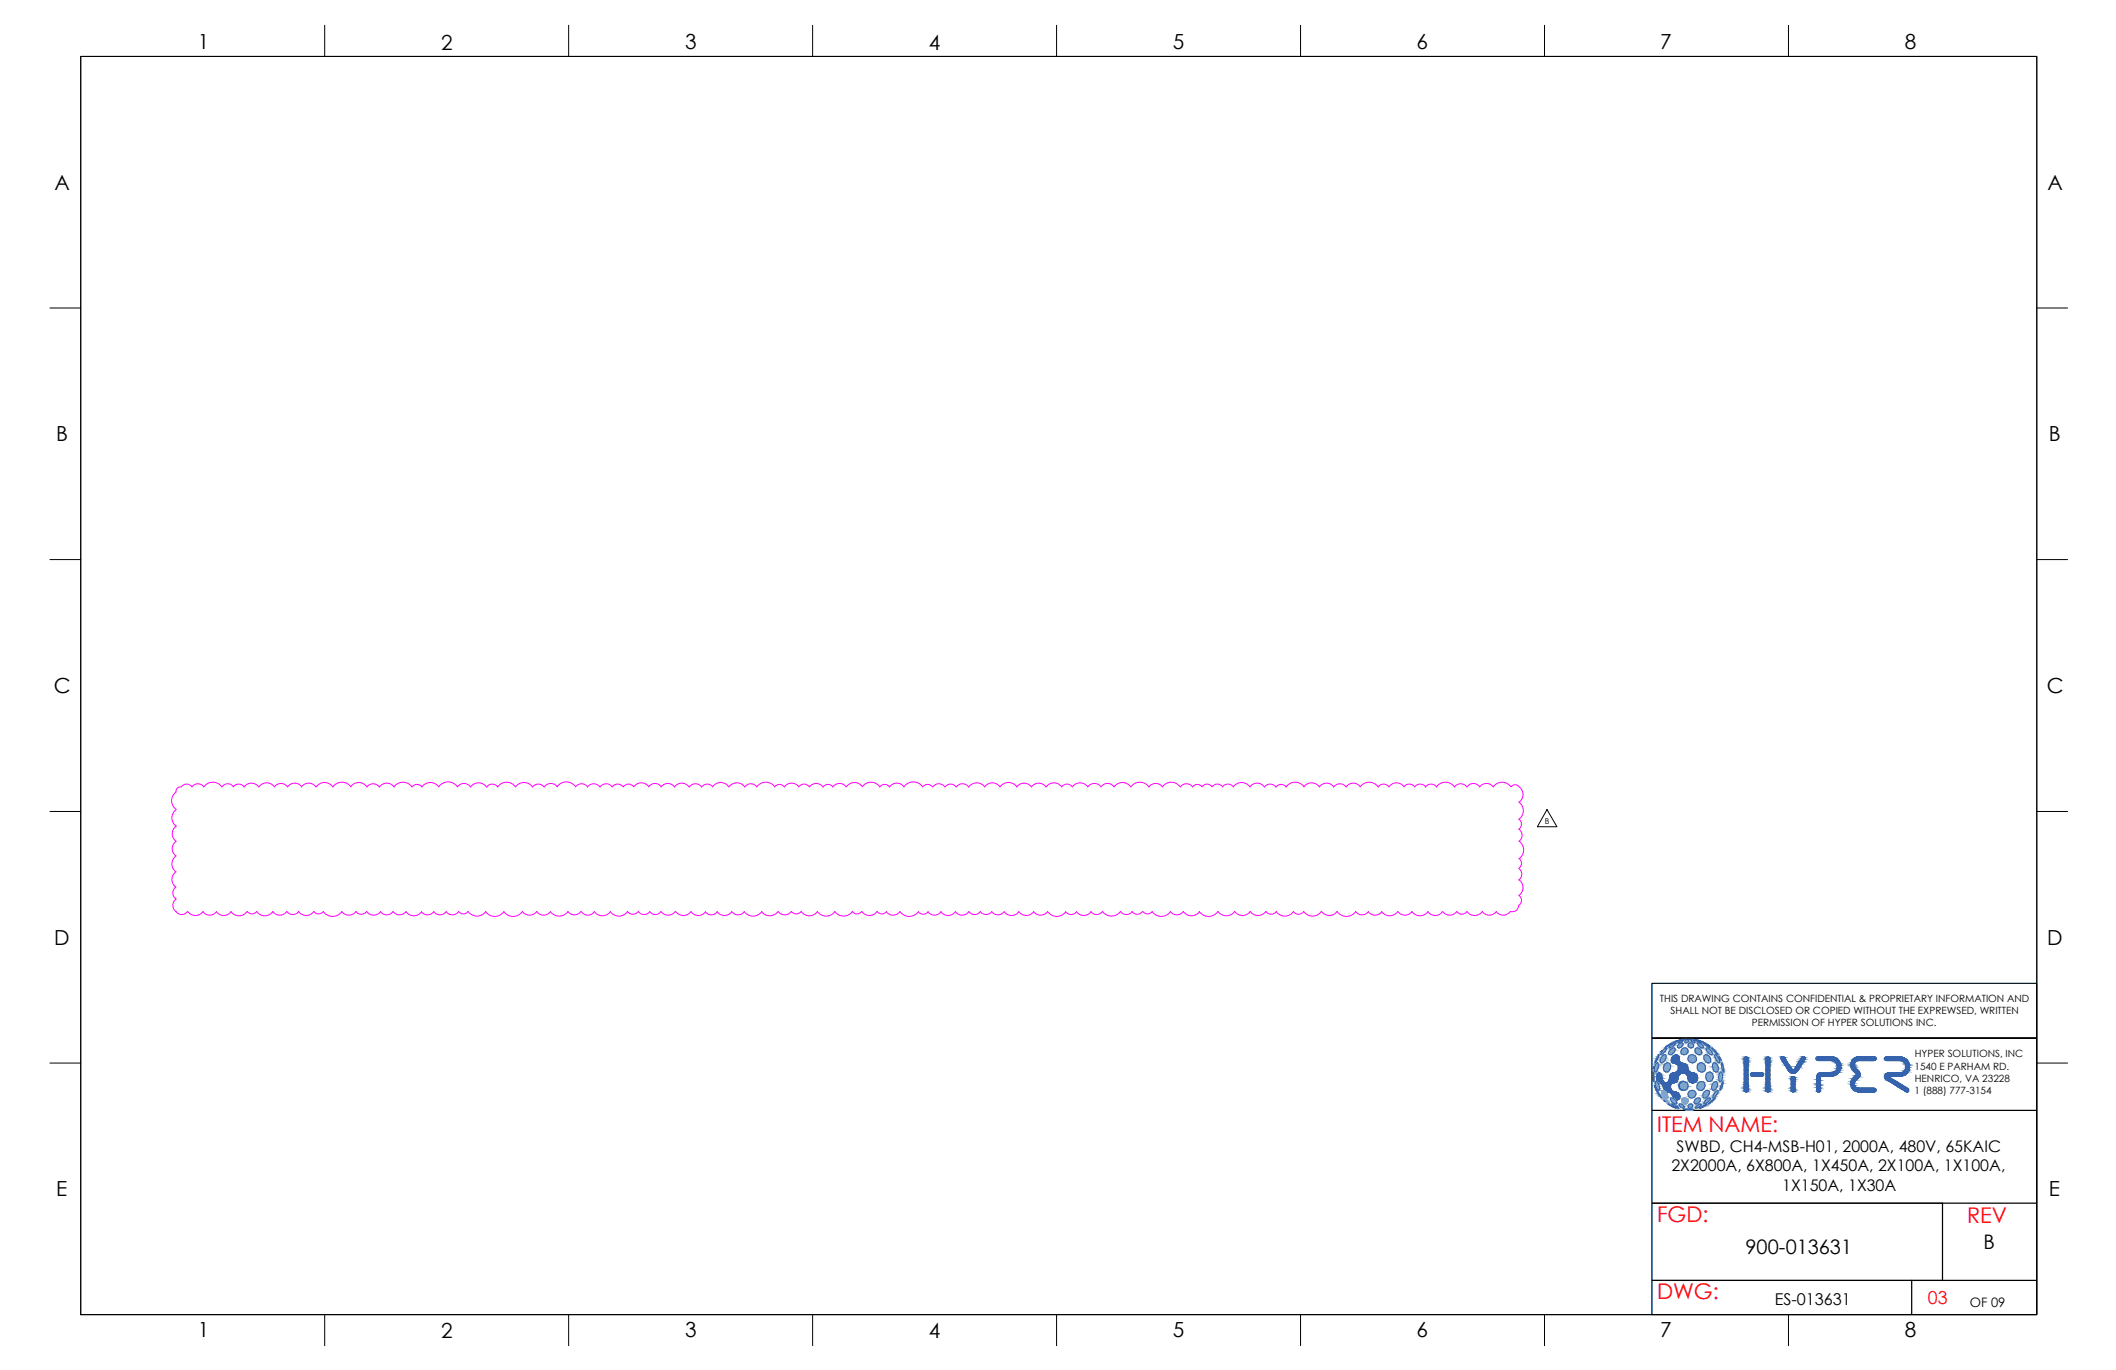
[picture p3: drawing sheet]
<svg xmlns="http://www.w3.org/2000/svg" width="432mm" height="279mm" viewBox="0 0 432 279" stroke-linecap="round" stroke-linejoin="round" font-family="sans-serif">
<defs><g id="words">
<g font-size="4.4" fill="#f00">
<text x="338.2" y="230.8">ITEM NAME:</text>
<text x="338.2" y="249.1">FGD:</text>
<text x="401.4" y="249.4">REV</text>
<text x="338.2" y="264.9">DWG:</text>
</g>
<g font-size="4.2">
<text x="40.4" y="10">1</text>
<text x="90" y="10.1">2</text>
<text x="139.8" y="10">3</text>
<text x="189.6" y="10.1">4</text>
<text x="239.4" y="10">5</text>
<text x="289.1" y="10">6</text>
<text x="338.8" y="10">7</text>
<text x="388.7" y="10">8</text>
<text x="11.1" y="38.7">A</text>
<text x="417.8" y="38.7">A</text>
<text x="11.5" y="90">B</text>
<text x="418.1" y="90">B</text>
<text x="11" y="141.3">C</text>
<text x="417.7" y="141.3">C</text>
<text x="11.1" y="192.7">D</text>
<text x="417.7" y="192.7">D</text>
<text x="11.5" y="244">E</text>
<text x="418.1" y="244">E</text>
<text x="40.4" y="272.7">1</text>
<text x="90" y="272.8">2</text>
<text x="139.8" y="272.7">3</text>
<text x="189.6" y="272.8">4</text>
<text x="239.4" y="272.7">5</text>
<text x="289.1" y="272.7">6</text>
<text x="338.8" y="272.7">7</text>
<text x="388.7" y="272.7">8</text>
</g>
<g font-size="4.1">
<text x="356.2" y="255.7">900-013631</text>
<text x="404.8" y="254.7">B</text>
</g>
<text font-size="3.6" fill="#f00" x="393.4" y="266">03</text>
<g font-size="3.3">
<text x="341.1" y="238.9">2X2000A, 6X800A, 1X450A, 2X100A, 1X100A,</text>
<text x="342.1" y="235">SWBD, CH4-MSB-H01, 2000A, 480V, 65KAIC</text>
<text x="363.7" y="242.8">1X150A, 1X30A</text>
<text x="362.2" y="266.1">ES-013631</text>
</g>
<text font-size="2.7" x="402" y="266.5">OF 09</text>
<g font-size="2">
<text x="338.7" y="204.4">THIS DRAWING CONTAINS CONFIDENTIAL &amp; PROPRIETARY INFORMATION AND</text>
<text x="340.9" y="206.8">SHALL NOT BE DISCLOSED OR COPIED WITHOUT THE EXPREWSED, WRITTEN</text>
<text x="357.5" y="209.3">PERMISSION OF HYPER SOLUTIONS INC.</text>
<text x="390.7" y="215.7">HYPER SOLUTIONS, INC</text>
<text x="390.7" y="218.1">1540 E PARHAM RD.</text>
<text x="390.7" y="220.6">HENRICO, VA 23228</text>
<text x="390.7" y="223.2">1 (888) 777-3154</text>
</g>
<text font-size="1.7" x="315.2" y="168">B</text>
</g></defs>
<!-- layer: GRID -->
<path d="M415.6 200.5h-78.5v67.5" fill="none" stroke="#6ec1dd" stroke-width=".25"/>
<!-- layer: 0 -->
<g fill="none" stroke="#f0f" stroke-width=".2">
<path d="M35.9 177.8a1.87 1.87 0 0 0 0 3.1M35.9 171.6a1.79 1.79 0 0 0 0 3 2 2 0 0 0 0 3.2M35.9 161.6a2.13 2.13 0 0 0 0 3.4M36 165.1a2.09 2.09 0 0 0-.1 3.4 1.87 1.87 0 0 0 0 3.1M37 160.5a.92 .92 0 0 0-1.1 1M37 160.5a1.3 1.3 0 0 1 2.2 0M39.2 160.5a1.49 1.49 0 0 1 2.4 0M41.6 160.5a2.25 2.25 0 0 1 3.7 0M45.3 160.5a1.43 1.43 0 0 1 2.3 0M52.8 160.5a1.81 1.81 0 0 0-3 0 1.37 1.37 0 0 0-2.2 0M52.8 160.5a1.94 1.94 0 0 1 3.2 0M56 160.5a1.62 1.62 0 0 1 2.7 0"/>
<path d="M58.7 160.5a1.75 1.75 0 0 1 2.9 0M61.5 160.5a1.81 1.81 0 0 1 3 0M64.5 160.5a2.06 2.06 0 0 1 3.4 0M67.9 160.5a2.25 2.25 0 0 1 3.7 0M71.6 160.4a2 2 0 0 1 3.3 0M74.9 160.5a1.56 1.56 0 0 1 2.5 0M77.4 160.5a1.81 1.81 0 0 1 3 0 2.23 2.23 0 0 1 3.7 0 1.24 1.24 0 0 1 2 0M86.1 160.5a2.13 2.13 0 0 1 3.5 0M89.5 160.5a2.32 2.32 0 0 1 3.8 0 1.65 1.65 0 0 1 2.7 0M96 160.5a2 2 0 0 1 3.3 0M99.3 160.5a1.37 1.37 0 0 1 2.3 0M101.6 160.5a2.19 2.19 0 0 1 3.6 0"/>
<path d="M105.2 160.5a2.13 2.13 0 0 1 3.5 0 1.45 1.45 0 0 1 2.3 0M111.1 160.5a1.62 1.62 0 0 1 2.6 0M113.7 160.5a2.32 2.32 0 0 1 3.8 0M117.5 160.5a1.49 1.49 0 0 1 2.4 0 1.55 1.55 0 0 1 2.5 0M122.5 160.5a1.49 1.49 0 0 1 2.4 0 1.38 1.38 0 0 1 2.3 0M134.9 160.4a1.54 1.54 0 0 0-2.5 .1 1.87 1.87 0 0 0-3.1 0 1.3 1.3 0 0 0-2.1 0M140.6 160.5a1.8 1.8 0 0 0-3 0 1.68 1.68 0 0 0-2.7 0M145.4 160.4a2 2 0 0 1 3.3 0M145.5 160.5a1.37 1.37 0 0 0-2.3 0 1.56 1.56 0 0 0-2.6 0M148.7 160.5a2 2 0 0 1 3.3 0M152 160.5a1.49 1.49 0 0 1 2.4 0 2.24 2.24 0 0 1 3.7 0 1.15 1.15 0 0 1 1.9 0 1.85 1.85 0 0 1 3 0M163 160.5a1.3 1.3 0 0 1 2.1 0"/>
<path d="M165.2 160.5a1.68 1.68 0 0 1 2.7 0 1.26 1.26 0 0 1 2.1 0M169.9 160.5a1.68 1.68 0 0 1 2.8 0M172.7 160.4a2 2 0 0 1 3.3 0M175.9 160.5a2.19 2.19 0 0 1 3.6 0M179.5 160.5a1.24 1.24 0 0 1 2 0M181.5 160.5a1.81 1.81 0 0 1 3 0M184.5 160.5a2.32 2.32 0 0 1 3.8 0M188.3 160.5a1.24 1.24 0 0 1 2 0M190.4 160.5a1.49 1.49 0 0 1 2.4 0M192.9 160.5a1.37 1.37 0 0 1 2.2 0M201 160.5a2.01 2.01 0 0 0-3.3 0 1.56 1.56 0 0 0-2.6 0M201 160.5a1.87 1.87 0 0 1 3 0"/>
<path d="M204.1 160.5a2.13 2.13 0 0 1 3.4 0M207.5 160.5a1.81 1.81 0 0 1 3 0M210.5 160.5a1.81 1.81 0 0 1 2.9 0M213.5 160.5a1.94 1.94 0 0 1 3.2 0M216.7 160.5a1.3 1.3 0 0 1 2.1 0M218.8 160.5a1.94 1.94 0 0 1 3.2 0M230.7 160.5a2.09 2.09 0 0 0-3.4 0 1.63 1.63 0 0 0-2.6 0 1.62 1.62 0 0 0-2.7 0M230.8 160.5a2.25 2.25 0 0 1 3.6 0M234.5 160.5a1.68 1.68 0 0 1 2.7 0M237.2 160.5a2.19 2.19 0 0 1 3.6 0M245.3 160.4a1.24 1.24 0 0 1 2 0 1.34 1.34 0 0 1 2.2 .1M245.3 160.5a1.14 1.14 0 0 0-1.9 0 1.56 1.56 0 0 0-2.6 0"/>
<path d="M249.4 160.5a1.37 1.37 0 0 1 2.3 0M251.7 160.5a2.06 2.06 0 0 1 3.4 0M255.1 160.5a1.81 1.81 0 0 1 2.9 0 1.46 1.46 0 0 1 2.4 0M266.1 160.5a1.94 1.94 0 0 1 3.1 0 1.8 1.8 0 0 1 3 0 1.54 1.54 0 0 1 2.5 0M266.1 160.5a2.24 2.24 0 0 0-3.7 0 1.24 1.24 0 0 0-2 0M274.7 160.5a1.75 1.75 0 0 1 2.9 0M277.5 160.5a2.25 2.25 0 0 1 3.7 0M281.2 160.5a1.37 1.37 0 0 1 2.2 0M283.5 160.5a1.87 1.87 0 0 1 3 0M286.5 160.5a1.37 1.37 0 0 1 2.2 0 1.35 1.35 0 0 1 2.2 0M290.9 160.5a1.37 1.37 0 0 1 2.3 0M293.1 160.5a2.25 2.25 0 0 1 3.7 0 1.56 1.56 0 0 1 2.5 0"/>
<path d="M299.4 160.5a1.52 1.52 0 0 1 2.5 0M302 160.5a1.68 1.68 0 0 1 2.7 0M304.7 160.5a2.19 2.19 0 0 1 3.6 0M308.4 160.5a.98 .98 0 0 1 1.6-.1 1.9 1.9 0 0 1 0 3.2 2.13 2.13 0 0 1 0 3.5 1.21 1.21 0 0 1 0 2M309.9 177.1a1.43 1.43 0 0 1 0 2.4M310 175.1a1.24 1.24 0 0 1 0 2M310 169.1a1.49 1.49 0 0 1 0 2.5 2.15 2.15 0 0 1 0 3.5M310 179.4a1.94 1.94 0 0 1 0 3.2 1.25 1.25 0 0 1 0 2M35.9 180.9a1.49 1.49 0 0 0 0 2.4M35.9 183.4a1.66 1.66 0 0 0 .2 2.8 1.43 1.43 0 0 0 2.1-.3M38.3 185.9a1.94 1.94 0 0 0 3.2 0M41.4 185.9a1.68 1.68 0 0 0 2.8 0"/>
<path d="M44.2 185.9a1.81 1.81 0 0 0 2.9 0M47.1 185.9a2 2 0 0 0 3.3 0M50.5 185.9a1.2 1.2 0 0 0 1.9 0 1.97 1.97 0 0 0 3.3 0 1.75 1.75 0 0 0 2.8 0 1.49 1.49 0 0 0 2.4 0 1.87 1.87 0 0 0 3.1 0M64.1 185.9a1.19 1.19 0 0 0 1.9 0 2.32 2.32 0 0 0 3.8 0M69.7 185.9a1.75 1.75 0 0 0 2.9 0M72.6 185.9a1.37 1.37 0 0 0 2.2 0M74.8 185.9a1.75 1.75 0 0 0 2.9 0M82.9 185.9a1.62 1.62 0 0 1-2.7 0 1.54 1.54 0 0 1-2.5 0M82.9 185.9a1.94 1.94 0 0 0 3.1 0M86 185.9a1.55 1.55 0 0 0 2.5 0 1.55 1.55 0 0 0 2.6 0 1.56 1.56 0 0 0 2.5 0M93.6 185.9a1.17 1.17 0 0 0 1.9 0M95.5 185.9a2.19 2.19 0 0 0 3.6 0"/>
<path d="M99.1 185.9a2.25 2.25 0 0 0 3.7 0M102.8 185.9a2.32 2.32 0 0 0 3.8 0M106.6 185.9a1.81 1.81 0 0 0 3 0M118.5 185.9a1.62 1.62 0 0 1-2.6 0 2.17 2.17 0 0 1-3.6 0 1.67 1.67 0 0 1-2.7 0M118.6 185.9a1.58 1.58 0 0 0 2.7 0M121.3 185.9a2 2 0 0 0 3.3 0M124.6 185.9a2.13 2.13 0 0 0 3.4 0M128 185.9a1.37 1.37 0 0 0 2.3 0M130.3 185.9a1.43 1.43 0 0 0 2.3 0M132.6 185.9a1.37 1.37 0 0 0 2.2 0M134.8 185.9a1.81 1.81 0 0 0 3 0M137.9 185.9a1.94 1.94 0 0 0 3.1 0"/>
<path d="M141 185.9a1.81 1.81 0 0 0 3 0M149.3 185.9a1.81 1.81 0 0 1-3 0 1.45 1.45 0 0 1-2.4 0M155.4 185.9a2.06 2.06 0 0 0 3.4 0M155.5 185.9a2.19 2.19 0 0 1-3.6 0 1.52 1.52 0 0 1-2.6 0M158.8 185.9a1.62 1.62 0 0 0 2.7 0M161.5 185.9a1.24 1.24 0 0 0 2 0M163.5 185.9a2 2 0 0 0 3.3 0M166.8 185.9a2.19 2.19 0 0 0 3.6 0M170.4 185.9a2.19 2.19 0 0 0 3.5 0M173.9 185.9a1.17 1.17 0 0 0 1.9 0M175.9 185.9a1.87 1.87 0 0 0 3 0M179 185.9a1.17 1.17 0 0 0 1.9 0"/>
<path d="M180.9 185.9a1.68 1.68 0 0 0 2.7 0M183.6 185.9a2.32 2.32 0 0 0 3.8 0M187.4 185.9a1.24 1.24 0 0 0 2 0M189.4 186a1.62 1.62 0 0 0 2.6 0M192 185.9a1.81 1.81 0 0 0 3 0M195 185.9a1.68 1.68 0 0 0 2.7 0M197.7 185.9a1.44 1.44 0 0 0 2.4 0 1.4 1.4 0 0 0 2.3 0 1.56 1.56 0 0 0 2.5 0M205 185.9a1.81 1.81 0 0 0 2.9 0M207.9 185.9a1.87 1.87 0 0 0 3.1 0M210.9 185.9a1.75 1.75 0 0 0 2.9 0M213.8 185.9a2.25 2.25 0 0 0 3.7 0M217.4 185.9a1.37 1.37 0 0 0 2.3 0 1.81 1.81 0 0 0 2.9 0"/>
<path d="M222.6 185.9a1.43 1.43 0 0 0 2.3 0M225 185.9a2.25 2.25 0 0 0 3.7 0M228.7 185.9a1.43 1.43 0 0 0 2.3 0M231 185.9a1.3 1.3 0 0 0 2.2 0M233.2 185.9a1.17 1.17 0 0 0 1.9 0M235.1 185.9a2.25 2.25 0 0 0 3.7 0M238.8 185.9a1.62 1.62 0 0 0 2.7 0M241.5 185.9a2 2 0 0 0 3.3 0M251.9 185.9a2.06 2.06 0 0 1-3.3 0 2.33 2.33 0 0 1-3.9 0M252 185.9a1.94 1.94 0 0 0 3.1 0 1.94 1.94 0 0 0 3.2 0M258.3 185.9a1.31 1.31 0 0 0 2.1 0 2.09 2.09 0 0 0 3.5 0 1.3 1.3 0 0 0 2.1 0 2.19 2.19 0 0 0 3.6 0M269.7 185.9a1.94 1.94 0 0 0 3.2 0"/>
<path d="M272.9 185.9a2.32 2.32 0 0 0 3.8 0M276.6 185.9a1.62 1.62 0 0 0 2.7 0M285.2 185.9a2 2 0 0 1-3.3 0 1.65 1.65 0 0 1-2.7 0M285.3 185.9a1.75 1.75 0 0 0 2.8 0M288.1 185.9a2 2 0 0 0 3.3 0M291.4 185.9a1.81 1.81 0 0 0 2.9 0M294.4 185.9a1.75 1.75 0 0 0 2.9 0M302.5 185.9a1.74 1.74 0 0 0 2.8 0 1.75 1.75 0 0 0 2.9 0M302.5 185.9a1.94 1.94 0 0 1-3.2 0 1.21 1.21 0 0 1-2 0M309.9 184.6a1.3 1.3 0 0 1-1.7 1.3"/>
</g>
<g fill="none" stroke="#000" stroke-width=".2">
<path d="M16.5 11.5h399.1v256.6h-399.1zM66.3 5.2v6.3M116 5.2v6.3M165.8 5.2v6.3M215.6 5.2v6.3M265.4 5.2v6.3M315.2 5.2v6.3M365 5.2v6.3M10.2 62.8h6.3M415.6 62.8h6.3M10.2 114.1h6.3M415.6 114.1h6.3"/>
<path d="M10.2 165.5h6.3M315.7 165.1l2 3.5h-4zM415.6 165.5h6.3M10.2 216.8h6.3M337.1 211.7h78.5M415.6 216.8h6.3M337.1 245.4h59.3v15.7h-59.3M66.3 268.1v6.4M116 268.1v6.4M165.8 268.1v6.4M215.6 268.1v6.4M265.4 268.1v6.4"/>
<path d="M315.2 268.1v6.4M365 268.1v6.4"/>
</g>
<!-- layer: REGULAR_LINE -->
<path d="M337.1 211.7h78.5M337.1 226.5h78.5M337.1 245.4h78.5M396.4 245.4v15.7M337.1 261.1h78.5M390.1 261.1v6.9" fill="none" stroke="#000" stroke-width=".25"/>
<!-- layer: DEVICE -->
<path d="M337.1 211.7h78.5" fill="none" stroke="#000" stroke-width=".2"/>
<g fill="#3563ad" stroke="#3563ad" stroke-width=".2">
<path d="M341.8 215.2h.4z"/>
<path d="M338.4 218.8h.3z"/>
<path d="M341.2 218.9h1.9z"/>
<path d="M345.3 220.8l.1 .1z"/>
<path d="M345.3 220.8h.4z"/>
<path d="M338.9 221h2.3z"/>
<path d="M339.6 222.1h1.4z"/>
<path d="M342 224.2h.5z"/>
<path d="M365.7 219.6h.4z"/>
<path d="M365.6 222.5h.6l-.1 .1z"/>
<path d="M356.1 215.6h.4z"/>
<path d="M356 222.5h.6l-.1 .1z"/>
<path d="M360.6 215.6h.4z"/>
<path d="M360.4 222.5h.7l-.1 .1z"/>
<path d="M367.9 215.5h.2z"/>
<path d="M366 218.2h1z"/>
<path d="M365.9 218.9h.1z"/>
<path d="M370.6 216h4.4z"/>
<path d="M370.8 216.2h4.4z"/>
<path d="M374.1 218.7h1.1z"/>
<path d="M370.9 222.6h.5z"/>
<path d="M385.3 218.8h3.9z"/>
<path d="M385.2 218.8h4z"/>
<path d="M389 222.6h.3z"/>
<path d="M389 222.6l.2 .1z"/>
<path d="M377.7 217.4h.7z"/>
<path d="M378.7 219h.9z"/>
<path d="M378.4 219.7h1z"/>
<path d="M379 222.6h3.6z"/>
<path d="M379.2 222.7h3.3z"/>
<path d="M341.8 215.2h.6zM341.7 215.2h.7z"/>
<path d="M341.7 215.2l.7 .1zM341.7 215.2l.7 .1z"/>
<path d="M341.7 215.3l.8 .1zM341.5 215.4l.2-.1 .8 .1zM341.5 215.4h1zM341.5 215.4h1z"/>
<path d="M341.5 215.4l1.1 .1-.1-.1zM341.3 215.5l.2-.1 1.1 .1z"/>
<path d="M341.3 215.5l1.4 .2-.1-.2zM341.3 215.5l1.4 .2h-1.4z"/>
<path d="M341.3 215.7l1.4 .1v-.1zM341.3 215.7l1.4 .1h-1.5z"/>
<path d="M341.2 215.8l1.5 .2v-.2zM341.2 215.8l1.5 .2h-1.6z"/>
<path d="M341.1 216h1.6zM341.1 216h1.6z"/>
<path d="M341.1 216l1.6 .2v-.2zM341.1 216l1.6 .2h-1.6z"/>
<path d="M341.1 216.2h1.6zM341.1 216.2h1.6z"/>
<path d="M341 216.2l1.7 .2v-.2zM341 216.2l1.7 .2h-1.6z"/>
<path d="M341.1 216.4l1.6 .1v-.1zM341.1 216.4l1.6 .1h-1.6z"/>
<path d="M341.1 216.5h1.7zM341.1 216.5h1.7z"/>
<path d="M341.1 216.5l1.8 .1-.1-.1zM341.1 216.5l1.8 .1h-1.7z"/>
<path d="M341.2 216.6l1.7 .1zM341.2 216.6l1.7 .1z"/>
<path d="M341.2 216.7h1.8zM341.2 216.7h1.8z"/>
<path d="M341.3 216.7l1.8 .1-.1-.1zM341.3 216.7l1.8 .1h-1.7z"/>
<path d="M341.4 216.8h1.8zM341.4 216.8h1.8z"/>
<path d="M341.4 216.8l1.9 .1zM341.4 216.8l1.9 .1z"/>
<path d="M341.6 216.9h1.9zM341.6 216.9h1.9zM341.7 216.9h1.8zM341.7 216.9h1.8z"/>
<path d="M341.7 216.9h2zM341.7 216.9h2z"/>
<path d="M341.9 216.9h1.9zM341.9 216.9h1.9z"/>
<path d="M341.9 216.9l2 .1zM341.9 216.9l2 .1z"/>
<path d="M342.1 217l1.9 .1zM342.1 217l1.9 .1z"/>
<path d="M342.2 217.1h1.9zM342.2 217.1h1.9z"/>
<path d="M342.2 217.1l2.1 .1-.2-.1zM342.2 217.1l2.1 .1h-1.9zM342.4 217.2h1.9zM342.4 217.2h1.9z"/>
<path d="M342.4 217.2l2 .3-.1-.3zM342.4 217.2l2 .3h-1.9zM342.5 217.5h1.9zM342.5 217.5h1.9z"/>
<path d="M342.5 217.5l2 .3-.1-.3zM342.5 217.5l2 .3h-2z"/>
<path d="M342.5 217.8h2zM342.5 217.8h2z"/>
<path d="M342.5 217.8l2 .2v-.2zM342.5 217.8l2 .2h-2z"/>
<path d="M342.5 218l2 .1zM342.5 218l2 .1z"/>
<path d="M342.5 218.1l2 .1v-.1zM342.5 218.1l2 .1h-2.1z"/>
<path d="M342.4 218.2l2.2 .1-.1-.1zM342.4 218.2l2.2 .1h-2.2z"/>
<path d="M342.4 218.3l2.2 .1zM342.4 218.3l2.2 .1z"/>
<path d="M342.3 218.4l2.5 .1-.2-.1zM342.3 218.4l2.5 .1h-2.6z"/>
<path d="M342.2 218.5l2.6 .1zM342.2 218.5l2.6 .1z"/>
<path d="M342.2 218.6h2.7zM342 218.6h2.9z"/>
<path d="M342 218.6l3 .1zM341.9 218.7h3.1z"/>
<path d="M341.9 218.7h3.2zM341.9 218.7h3.2z"/>
<path d="M341.9 218.7l3.3 .1zM341.7 218.8h3.5z"/>
<path d="M341.7 218.8h3.8zM341.5 218.8h4z"/>
<path d="M343.4 218.8h2.1zM343.4 218.8h2.1z"/>
<path d="M341.5 218.8h1.9zM341.5 218.8h1.9z"/>
<path d="M343.4 218.8h2.2zM343.4 218.8h2.2z"/>
<path d="M338.4 218.8h.3zM338.4 218.8h.3zM338.4 218.8h.3zM338.4 218.8h.3z"/>
<path d="M343.6 218.8h2.1zM343.6 218.8h2.1z"/>
<path d="M341.5 218.8h1.9zM341.3 218.8h1.9zM341.3 218.8h1.9zM341.3 218.8h1.9z"/>
<path d="M338.4 218.8l.4 .1zM338.4 218.8l.4 .1z"/>
<path d="M343.6 218.8l2.2 .1zM343.6 218.8l2.2 .1zM343.8 218.9h2zM343.8 218.9h2z"/>
<path d="M338.4 218.9h.4zM338.3 218.9h.5z"/>
<path d="M341.3 218.8h1.9zM341.2 218.9h1.9zM341.2 218.9h1.9z"/>
<path d="M341.2 218.9l1.7 .1 .2-.1zM341 219l.2-.1 1.7 .1zM341 219h1.9zM341 219h1.9z"/>
<path d="M338.3 218.9l.6 .1zM338.3 218.9l.6 .1h-.7z"/>
<path d="M343.8 218.9l2.2 .1-.2-.1zM343.8 218.9l2.2 .1h-1.9z"/>
<path d="M338.2 219h.7zM338.2 219h.7z"/>
<path d="M344.1 219l2 .1zM344.1 219l2 .1z"/>
<path d="M341 219h1.9zM340.9 219.1h1.8z"/>
<path d="M340.9 219.1l1.8 .1zM340.9 219.1l1.8 .1z"/>
<path d="M338.2 219l.8 .2-.1-.2zM338.2 219l.8 .2h-.9z"/>
<path d="M338.1 219.2h1zM338.1 219.2h1z"/>
<path d="M344.1 219.1l2.2 .2-.2-.2zM344.1 219.1l2.2 .2h-2z"/>
<path d="M340.9 219.2l1.7 .1 .1-.1zM340.9 219.2l1.7 .1h-1.8zM340.8 219.3h1.8zM340.8 219.3h1.8z"/>
<path d="M344.3 219.3h2zM344.3 219.3h2z"/>
<path d="M338.1 219.2l1 .2v-.2zM338.1 219.2l1 .2h-1.1z"/>
<path d="M340.8 219.3l1.7 .1 .1-.1zM340.8 219.3l1.7 .1h-1.7zM340.8 219.4h1.7zM340.8 219.4h1.7z"/>
<path d="M344.3 219.3l2.1 .2-.1-.2zM344.3 219.3l2.1 .2h-2z"/>
<path d="M338 219.4l1.1 .1zM338 219.4l1.1 .1z"/>
<path d="M344.4 219.5h2zM344.4 219.5h2z"/>
<path d="M338 219.5l1.1 .1v-.1zM338 219.5l1.1 .1h-1.1z"/>
<path d="M340.8 219.4l1.7 .2v-.2zM340.8 219.4l1.7 .2h-1.8zM340.7 219.6h1.8zM340.7 219.6h1.8z"/>
<path d="M344.4 219.5l2 .2v-.2zM344.4 219.5l2 .2h-1.9z"/>
<path d="M340.7 219.6l1.8 .3v-.3zM340.7 219.6l1.8 .3h-1.8z"/>
<path d="M338 219.6l1.2 .3-.1-.3zM338 219.6l1.2 .3h-1.2z"/>
<path d="M344.5 219.7l1.9 .2v-.2zM344.5 219.7l1.9 .2h-1.9zM344.5 219.9h1.9zM344.5 219.9h1.9z"/>
<path d="M344.5 219.9l1.9 .1v-.1zM344.5 219.9l1.9 .1h-1.9z"/>
<path d="M344.5 220h1.9zM344.5 220h1.9z"/>
<path d="M338 219.9l1.2 .1v-.1zM338 219.9l1.2 .1h-1.2z"/>
<path d="M340.7 219.9l1.7 .1 .1-.1zM340.7 219.9l1.7 .1h-1.8zM340.6 220h1.8zM340.6 220h1.8z"/>
<path d="M344.5 220l1.9 .2v-.2zM344.5 220l1.9 .2h-1.9z"/>
<path d="M338 220l1.2 .2v-.2zM338 220l1.2 .2h-1.1z"/>
<path d="M340.6 220l1.8 .2v-.2zM340.6 220l1.8 .2h-1.8z"/>
<path d="M338.1 220.2h1.1zM338.1 220.2h1.1z"/>
<path d="M340.6 220.2h1.8zM340.6 220.2h1.8z"/>
<path d="M344.5 220.2l1.8 .2 .1-.2zM344.5 220.2l1.8 .2h-1.7z"/>
<path d="M338.1 220.2l1.3 .2-.2-.2zM338.1 220.2l1.3 .2h-1.2z"/>
<path d="M340.6 220.2l1.7 .2 .1-.2zM340.6 220.2l1.7 .2h-1.7zM340.6 220.4h1.7zM340.6 220.4h1.7z"/>
<path d="M344.6 220.4h1.7zM344.6 220.4h1.6z"/>
<path d="M340.6 220.4l1.6 .1 .1-.1zM340.6 220.4l1.6 .1h-1.7z"/>
<path d="M338.2 220.4l1.2 .1v-.1zM338.2 220.4l1.2 .1h-1.2z"/>
<path d="M340.5 220.5h1.7zM340.5 220.5h1.7z"/>
<path d="M344.6 220.4l1.5 .1 .1-.1zM344.6 220.4l1.5 .1h-1.3z"/>
<path d="M344.8 220.5l1.2 .2 .1-.2zM344.8 220.5l1.2 .2h-1.2z"/>
<path d="M340.5 220.5l1.6 .2 .1-.2zM340.5 220.5l1.6 .2h-1.7zM340.4 220.7h1.7zM340.4 220.7h1.7z"/>
<path d="M338.2 220.5l1.4 .2-.2-.2zM338.2 220.5l1.4 .2h-1.3z"/>
<path d="M344.8 220.7h1.2zM344.8 220.7h1.1z"/>
<path d="M340.4 220.7h1.7zM340.3 220.7h1.7zM340.3 220.7h1.7zM340.3 220.7h1.7z"/>
<path d="M338.3 220.7h1.4zM338.3 220.7h1.4z"/>
<path d="M345 220.7h.9zM345 220.7l.7 .1z"/>
<path d="M340.3 220.7h1.7zM340.1 220.8h1.7z"/>
<path d="M338.4 220.7l1.5 .1zM338.4 220.7l1.5 .1z"/>
<path d="M345.1 220.8h.6zM345.1 220.8h.6z"/>
<path d="M340.1 220.8h1.7zM339.9 220.9h1.7z"/>
<path d="M339.9 220.9h1.7zM339.9 220.9h1.7z"/>
<path d="M338.5 220.8l1.4 .1zM338.5 220.8l1.4 .1z"/>
<path d="M338.5 220.9h3.1zM338.5 220.9h2.9z"/>
<path d="M338.7 220.9h2.7zM338.7 220.9h2.6z"/>
<path d="M338.7 220.9h2.6zM338.7 220.9h2.6z"/>
<path d="M338.8 220.9h2.5zM338.8 220.9l2.4 .1zM338.9 221h2.3z"/>
<path d="M339 221l2 .1 .2-.1zM339 221l2 .1h-1.9zM339.1 221.1h1.9zM339.1 221.1h1.9z"/>
<path d="M339.1 221.1l1.9 .1v-.1zM339.1 221.1l1.9 .1h-1.8z"/>
<path d="M339.2 221.2l1.7 .2 .1-.2zM339.2 221.2l1.7 .2h-1.6zM339.3 221.4h1.6zM339.3 221.4h1.6z"/>
<path d="M339.3 221.4l1.6 .2v-.2zM339.3 221.4l1.6 .2h-1.5z"/>
<path d="M339.4 221.6l1.5 .2v-.2zM339.4 221.6l1.5 .2h-1.5z"/>
<path d="M339.4 221.8h1.5zM339.4 221.8h1.5zM339.4 221.8h1.5zM339.4 221.8h1.5z"/>
<path d="M339.4 221.8l1.6 .3-.1-.3zM339.4 221.8l1.6 .3h-1.4zM339.6 222.1h1.4z"/>
<path d="M339.6 222.1l1.6 .4-.2-.4zM339.6 222.1l1.6 .4h-1.4zM339.8 222.5h1.4zM339.8 222.5h1.4z"/>
<path d="M339.8 222.5l1.6 .1-.2-.1zM339.8 222.5l1.6 .1h-1.5z"/>
<path d="M339.9 222.6h1.6zM339.9 222.6h1.6z"/>
<path d="M340.1 222.6h1.5zM340.1 222.6h1.5z"/>
<path d="M340.1 222.6l1.7 .1zM340.1 222.6l1.7 .1zM340.3 222.7h1.5zM340.3 222.7h1.5z"/>
<path d="M340.3 222.7l1.9 .1zM340.3 222.7l1.9 .1zM340.6 222.8h1.6zM340.6 222.8h1.6z"/>
<path d="M340.6 222.8l1.9 .2-.3-.2zM340.6 222.8l1.9 .2h-1.6zM340.9 223h1.6zM340.9 223h1.6z"/>
<path d="M340.9 223l1.8 .2-.2-.2zM340.9 223l1.8 .2h-1.5zM341.2 223.2h1.5zM341.2 223.2h1.5z"/>
<path d="M341.2 223.2l1.6 .3-.1-.3zM341.2 223.2l1.6 .3h-1.5zM341.3 223.5h1.5zM341.3 223.5h1.5zM341.3 223.5h1.5zM341.3 223.5h1.5z"/>
<path d="M341.3 223.5l1.5 .3v-.3zM341.3 223.5l1.5 .3h-1.3zM341.5 223.8h1.3zM341.5 223.8h1.3z"/>
<path d="M341.5 223.8l1.2 .1 .1-.1zM341.5 223.8l1.2 .1h-1.2z"/>
<path d="M341.5 223.9l1.2 .1v-.1zM341.5 223.9l1.2 .1h-1z"/>
<path d="M341.7 224h1zM341.7 224l1 .1z"/>
<path d="M341.7 224.1h1zM341.7 224.1l.9 .1z"/>
<path d="M341.8 224.2h.8zM341.8 224.2h.7z"/>
<path d="M341.9 224.2h.6zM341.9 224.2h.6z"/>
<path d="M342 224.2l.4 .1zM342.1 224.3h.3z"/>
<path d="M365.7 219.6l.5 .1zM365.7 219.6l.5 .1h-.6z"/>
<path d="M365.6 219.7l.7 .2-.1-.2zM365.6 219.7l.7 .2h-.8z"/>
<path d="M365.5 219.9h.8zM365.5 219.9h.8z"/>
<path d="M365.5 219.9l.8 .1zM365.5 219.9l.8 .1z"/>
<path d="M365.5 220l.8 .2v-.2zM365.5 220l.8 .2h-.8z"/>
<path d="M365.5 220.2l.8 .3v-.3zM365.5 220.2l.8 .3h-.8z"/>
<path d="M365.5 220.5l.8 .6v-.6zM365.5 220.5l.8 .6h-.8z"/>
<path d="M365.5 221.1l.8 .7v-.7zM365.5 221.1l.8 .7h-.8z"/>
<path d="M365.5 221.8l.8 .3v-.3zM365.5 221.8l.8 .3h-.8z"/>
<path d="M365.5 222.1l.8 .2v-.2zM365.5 222.1l.8 .2h-.8z"/>
<path d="M365.5 222.3l.8 .1v-.1zM365.5 222.3l.8 .1h-.8zM365.5 222.4h.8zM365.5 222.4h.8z"/>
<path d="M365.5 222.4l.7 .1 .1-.1zM365.5 222.4l.7 .1h-.6z"/>
<path d="M365.6 222.5l.5 .1zM365.7 222.6h.4z"/>
<path d="M356.1 215.6l.5 .1zM356.1 215.6l.5 .1h-.6z"/>
<path d="M356 215.7l.7 .2-.1-.2zM356 215.7l.7 .2h-.8z"/>
<path d="M355.9 215.9h.8zM355.9 215.9h.8z"/>
<path d="M355.9 215.9l.8 .1zM355.9 215.9l.8 .1z"/>
<path d="M355.9 216l.8 .2v-.2zM355.9 216l.8 .2h-.8z"/>
<path d="M355.9 216.2l.8 .2v-.2zM355.9 216.2l.8 .2h-.8z"/>
<path d="M355.9 216.4l.8 .3v-.3zM355.9 216.4l.8 .3h-.8z"/>
<path d="M355.9 216.7l.8 .3v-.3zM355.9 216.7l.8 .3h-.8z"/>
<path d="M355.9 217l.8 .4v-.4zM355.9 217l.8 .4h-.8z"/>
<path d="M355.9 217.4l.8 .8v-.8zM355.9 217.4l.8 .8h-.8z"/>
<path d="M355.9 218.2l.8 1v-1zM355.9 218.2l.8 1h-.8z"/>
<path d="M355.9 219.2l.8 .8v-.8zM355.9 219.2l.8 .8h-.8z"/>
<path d="M355.9 220l.8 .9v-.9zM355.9 220l.8 .9h-.8z"/>
<path d="M355.9 220.9l.8 .3v-.3zM355.9 220.9l.8 .3h-.8z"/>
<path d="M355.9 221.2l.8 .4v-.4zM355.9 221.2l.8 .4h-.8z"/>
<path d="M355.9 221.6l.8 .3v-.3zM355.9 221.6l.8 .3h-.8z"/>
<path d="M355.9 221.9l.8 .2v-.2zM355.9 221.9l.8 .2h-.8z"/>
<path d="M355.9 222.1l.8 .2v-.2zM355.9 222.1l.8 .2h-.8z"/>
<path d="M355.9 222.3h.8zM355.9 222.3h.8z"/>
<path d="M355.9 222.3l.8 .1zM355.9 222.3l.8 .1z"/>
<path d="M355.9 222.4l.7 .1 .1-.1zM355.9 222.4l.7 .1h-.6z"/>
<path d="M356 222.5l.5 .1zM356.1 222.6h.4z"/>
<path d="M360.6 215.6l.5 .1zM360.4 215.7l.2-.1 .5 .1z"/>
<path d="M360.4 215.7l.7 .2v-.2zM360.4 215.7l.7 .2h-.7z"/>
<path d="M360.4 215.9h.8zM360.4 215.9h.8z"/>
<path d="M360.4 215.9l.8 .1zM360.4 215.9l.8 .1z"/>
<path d="M360.4 216l.8 .2v-.2zM360.4 216l.8 .2h-.8z"/>
<path d="M360.4 216.2l.8 .2v-.2zM360.4 216.2l.8 .2h-.8z"/>
<path d="M360.4 216.4l.8 .3v-.3zM360.4 216.4l.8 .3h-.8z"/>
<path d="M360.4 216.7l.8 .3v-.3zM360.4 216.7l.8 .3h-.8z"/>
<path d="M360.4 217l.8 .4v-.4zM360.4 217l.8 .4h-.8z"/>
<path d="M360.4 217.4l.8 .8v-.8zM360.4 217.4l.8 .8h-.8z"/>
<path d="M360.4 218.2l.8 1v-1zM360.4 218.2l.8 1h-.8z"/>
<path d="M360.4 219.2l.8 .8v-.8zM360.4 219.2l.8 .8h-.8z"/>
<path d="M360.4 220l.8 .9v-.9zM360.4 220l.8 .9h-.8z"/>
<path d="M360.4 220.9l.8 .3v-.3zM360.4 220.9l.8 .3h-.8z"/>
<path d="M360.4 221.2l.8 .4v-.4zM360.4 221.2l.8 .4h-.8z"/>
<path d="M360.4 221.6l.8 .3v-.3zM360.4 221.6l.8 .3h-.8z"/>
<path d="M360.4 221.9l.8 .2v-.2zM360.4 221.9l.8 .2h-.8z"/>
<path d="M360.4 222.1l.8 .2v-.2zM360.4 222.1l.8 .2h-.8z"/>
<path d="M360.4 222.3h.8zM360.4 222.3h.8z"/>
<path d="M360.4 222.3h.8zM360.4 222.3l.7 .1z"/>
<path d="M360.4 222.4l.7 .1v-.1zM360.4 222.4l.7 .1h-.7z"/>
<path d="M360.4 222.5l.6 .1zM360.6 222.6h.4z"/>
<path d="M357.7 218.8h1.8zM357.5 218.8h2z"/>
<path d="M357.5 218.8h2.2zM357.4 218.8h2.3z"/>
<path d="M357.4 218.8l2.3 .1zM357.4 218.8l2.3 .1z"/>
<path d="M357.3 218.9l2.5 .1-.1-.1zM357.3 218.9l2.5 .1h-2.5z"/>
<path d="M357.3 219l2.5 .1zM357.3 219l2.5 .1z"/>
<path d="M357.3 219.1l2.5 .1v-.1zM357.3 219.1l2.5 .1h-2.5z"/>
<path d="M357.3 219.2l2.5 .1zM357.3 219.2l2.5 .1z"/>
<path d="M357.3 219.3l2.5 .1v-.1zM357.3 219.3l2.5 .1h-2.5z"/>
<path d="M357.3 219.4h2.5zM357.3 219.4l2.3 .1z"/>
<path d="M357.4 219.5h2.2zM357.4 219.5h2.2z"/>
<path d="M357.6 219.5h1.8zM357.6 219.5h2z"/>
<path d="M363.8 215.5h.1zM363.6 215.5h.3z"/>
<path d="M363.6 215.5h.4zM363.6 215.5h.4z"/>
<path d="M367.9 215.5h.3zM367.8 215.5h.4z"/>
<path d="M367.8 215.5l.5 .2-.1-.2zM367.8 215.5l.5 .2h-.6z"/>
<path d="M363.6 215.5l.5 .2zM363.5 215.7l.1-.2 .5 .2zM363.5 215.7h.6zM363.5 215.7h.6z"/>
<path d="M367.7 215.7h.6zM367.7 215.7h.6zM367.7 215.7h.6zM367.7 215.7h.6z"/>
<path d="M363.5 215.7h.6zM363.5 215.7h.6z"/>
<path d="M367.7 215.7h.6zM367.7 215.7h.6z"/>
<path d="M363.5 215.7l.7 .1zM363.5 215.7l.7 .1z"/>
<path d="M363.4 215.8l.8 .1zM363.4 215.8l.8 .1z"/>
<path d="M367.6 215.7l.8 .2-.1-.2zM367.6 215.7l.8 .2h-.8zM367.6 215.9h.8zM367.6 215.9h.8z"/>
<path d="M363.4 215.9l.9 .1-.1-.1zM363.4 215.9l.9 .1h-.8zM363.5 216h.8zM363.5 216h.8z"/>
<path d="M367.6 215.9l.7 .1 .1-.1zM367.6 215.9l.7 .1h-.9zM367.4 216h.9zM367.4 216h.9zM367.4 216h.9zM367.4 216h.9z"/>
<path d="M363.5 216h.9zM363.5 216h.9z"/>
<path d="M367.4 216h.9zM367.4 216l.9 .1z"/>
<path d="M363.5 216l1 .2-.1-.2zM363.5 216l1 .2h-.9z"/>
<path d="M363.6 216.2h.9zM363.6 216.2h.9z"/>
<path d="M367.4 216.1l.8 .1 .1-.1zM367.4 216.1l.8 .1h-.9zM367.3 216.2h.9zM367.3 216.2h.9z"/>
<path d="M363.6 216.2l.9 .1zM363.6 216.2l.9 .1z"/>
<path d="M367.3 216.2l.8 .2 .1-.2zM367.3 216.2l.8 .2h-.9z"/>
<path d="M363.6 216.3l1 .2-.1-.2zM363.6 216.3l1 .2h-.8z"/>
<path d="M367.2 216.4h.9zM367.2 216.4l.8 .1z"/>
<path d="M367.2 216.5l.7 .2 .1-.2zM367.2 216.5l.7 .2h-.8z"/>
<path d="M363.8 216.5l1 .2-.2-.2zM363.8 216.5l1 .2h-.9z"/>
<path d="M363.9 216.7h.9zM363.9 216.7h.9z"/>
<path d="M367.1 216.7l.7 .2 .1-.2zM367.1 216.7l.7 .2h-.9z"/>
<path d="M366.9 216.9l.8 .2 .1-.2zM366.9 216.9l.8 .2h-.9z"/>
<path d="M363.9 216.7l1.2 .5-.3-.5zM363.9 216.7l1.2 .5h-.8z"/>
<path d="M364.3 217.2h.9zM364.3 217.2h.9z"/>
<path d="M366.8 217.1l.6 .3 .3-.3zM366.8 217.1l.6 .3h-.8z"/>
<path d="M364.3 217.2l1 .3-.1-.3zM364.3 217.2l1 .3h-.8z"/>
<path d="M366.6 217.4l.8 .2v-.2zM366.6 217.4l.8 .2h-.9z"/>
<path d="M364.5 217.5l.9 .2-.1-.2zM364.5 217.5l.9 .2h-.8z"/>
<path d="M366.5 217.6l.7 .2 .2-.2zM366.5 217.6l.7 .2h-.8z"/>
<path d="M364.6 217.7l.9 .1zM364.6 217.7l.9 .1z"/>
<path d="M364.6 217.8l.9 .1v-.1zM364.6 217.8l.9 .1h-.9z"/>
<path d="M366.4 217.8l.7 .1 .1-.1zM366.4 217.8l.7 .1h-.8z"/>
<path d="M366.3 217.9h.8zM366.3 217.9h.8z"/>
<path d="M364.6 217.9h1zM364.6 217.9h1z"/>
<path d="M366.2 217.9h.9zM366.2 217.9l.9 .1z"/>
<path d="M364.7 217.9l.9 .1zM364.7 217.9l.9 .1z"/>
<path d="M366.2 218h.9zM366.2 218h.9z"/>
<path d="M366.2 218l.9 .1zM366.2 218l.9 .1z"/>
<path d="M364.8 218l.9 .1zM364.8 218l.9 .1z"/>
<path d="M366.2 218.1h.9zM366 218.1h1z"/>
<path d="M364.8 218.1h1zM364.8 218.1h1z"/>
<path d="M366 218.1h1zM366 218.1h1z"/>
<path d="M366 218.1l1 .1zM366 218.1l1 .1zM365.9 218.2h1.1z"/>
<path d="M364.8 218.1l1.1 .1zM364.8 218.1l1.1 .1z"/>
<path d="M364.8 218.2h2.1zM364.8 218.2h2.2z"/>
<path d="M364.8 218.2l2.1 .1v-.1zM364.8 218.2l2.1 .1h-1.9zM365 218.3h1.9zM365 218.3h1.9z"/>
<path d="M365 218.3h1.9zM365 218.3l1.8 .1zM365 218.4h1.8z"/>
<path d="M365 218.4h1.8zM365 218.4h1.8zM365 218.4h1.8zM365 218.4h1.8zM365 218.4h1.8zM365 218.4h1.8zM365 218.4h1.8zM365 218.4h1.8zM365 218.4h1.8z"/>
<path d="M365 218.4l1.8 .1zM365 218.4l1.8 .1zM365 218.5h1.8zM365 218.5h1.8zM365 218.5h1.8zM365 218.5h1.8zM365 218.5h1.8zM365 218.5h1.8zM365 218.5h1.8zM365 218.5h1.8z"/>
<path d="M365 218.5h1.7zM365 218.5h1.8z"/>
<path d="M365 218.5h1.7zM365 218.5h1.7z"/>
<path d="M365.1 218.5h1.6zM365.1 218.5h1.6z"/>
<path d="M365.1 218.5l1.5 .2 .1-.2zM365.1 218.5l1.5 .2h-1.3z"/>
<path d="M365.3 218.7h1.3zM365.3 218.7h1.2z"/>
<path d="M365.3 218.7l1.1 .1 .1-.1zM365.3 218.7l1.1 .1h-.9z"/>
<path d="M365.5 218.8h.9zM365.5 218.8h.8z"/>
<path d="M365.5 218.8h.8zM365.5 218.8h.7z"/>
<path d="M365.7 218.8l.5 .1zM365.7 218.8l.5 .1z"/>
<path d="M365.7 218.9h.5zM365.7 218.9h.4zM365.7 218.9h.4zM365.7 218.9h.4zM365.7 218.9h.4zM365.7 218.9h.4zM365.7 218.9h.4zM365.7 218.9h.4zM365.7 218.9h.4zM365.7 218.9h.4zM365.7 218.9h.4zM365.7 218.9h.4z"/>
<path d="M365.7 218.9h.3zM365.7 218.9h.4z"/>
<path d="M365.7 218.9h.3zM365.7 218.9h.3z"/>
<path d="M371 215.5h2.8zM370.9 215.5h2.9z"/>
<path d="M370.9 215.5h3.1zM370.9 215.5h3.1z"/>
<path d="M370.9 215.5l3.4 .1zM370.7 215.6h3.6z"/>
<path d="M370.7 215.6l3.6 .1zM370.7 215.6l3.6 .1z"/>
<path d="M370.7 215.7h3.9zM370.7 215.7h3.9z"/>
<path d="M370.7 215.7l4 .2-.1-.2zM370.7 215.7l4 .2h-4.1z"/>
<path d="M370.6 215.9h4.2zM370.6 215.9h4.2z"/>
<path d="M370.6 215.9l4.4 .1-.2-.1zM370.6 215.9l4.4 .1h-4.4zM370.6 216h4.4z"/>
<path d="M370.7 216l4.5 .2-.2-.2zM370.7 216l4.5 .2h-4.4zM370.8 216.2h4.4z"/>
<path d="M370.9 216.2l4.3 .1zM370.9 216.2l4.3 .1z"/>
<path d="M373.7 216.3h1.5zM373.7 216.3h1.5zM373.7 216.3h1.5zM373.7 216.3h1.5z"/>
<path d="M373.7 216.3h1.5zM373.7 216.3h1.5z"/>
<path d="M373.9 216.3l1.4 .1-.1-.1zM373.9 216.3l1.4 .1z"/>
<path d="M374.3 216.4l1.1 .1zM374.3 216.4l1.1 .1z"/>
<path d="M374.4 216.5l1 .1v-.1zM374.4 216.5l1 .1h-.8z"/>
<path d="M374.6 216.6l.9 .1-.1-.1zM374.6 216.6l.9 .1h-.8z"/>
<path d="M374.7 216.7l.9 .2-.1-.2zM374.7 216.7l.9 .2h-.8z"/>
<path d="M374.8 216.9l.8 .1zM374.8 216.9l.8 .1z"/>
<path d="M374.8 217l.8 .2v-.2zM374.8 217l.8 .2h-.7z"/>
<path d="M374.9 217.2l.7 .1zM374.9 217.2l.7 .1z"/>
<path d="M374.9 217.3l.7 .3v-.3zM374.9 217.3l.7 .3h-.7zM374.9 217.6h.7zM374.9 217.6h.7z"/>
<path d="M374.9 217.6l.7 .3v-.3zM374.9 217.6l.7 .3h-.7z"/>
<path d="M374.9 217.9l.7 .1v-.1zM374.9 217.9l.7 .1h-.8z"/>
<path d="M374.8 218l.8 .2v-.2zM374.8 218l.8 .2h-.9z"/>
<path d="M374.7 218.2l.8 .1 .1-.1zM374.7 218.2l.8 .1h-.8z"/>
<path d="M374.7 218.3l.7 .2 .1-.2zM374.5 218.5l.2-.2 .7 .2z"/>
<path d="M374.5 218.5h.9zM374.4 218.5h1z"/>
<path d="M374.4 218.5l.8 .2 .2-.2zM374.1 218.7l.3-.2 .8 .2zM374 218.7h1.2z"/>
<path d="M374 218.7h1.2zM373.7 218.8h1.5z"/>
<path d="M371.6 218.8h3.6zM371.4 218.8h3.8z"/>
<path d="M371.4 218.8l3.7 .1 .1-.1zM371.1 218.9l.3-.1 3.7 .1zM371.1 218.9h4zM371.1 218.9h4z"/>
<path d="M371.1 218.9l3.8 .2 .2-.2zM371.1 218.9l3.8 .2h-4zM370.9 219.1h4zM370.9 219.1h4z"/>
<path d="M370.9 219.1l3.7 .2 .3-.2zM370.9 219.1l3.7 .2h-3.7z"/>
<path d="M370.9 219.3h3.7zM370.8 219.3h3.7z"/>
<path d="M370.8 219.3h3.7zM370.8 219.3h3.6z"/>
<path d="M370.8 219.3l3.3 .2 .3-.2zM370.8 219.3l3.3 .2h-3.3z"/>
<path d="M370.8 219.5h3zM370.8 219.5h3.3z"/>
<path d="M370.8 219.5h2.9zM370.8 219.5h3z"/>
<path d="M370.8 219.5h2.9zM370.8 219.5h2.9z"/>
<path d="M370.8 219.5h.8zM370.8 219.5h.8z"/>
<path d="M370.8 219.5h.8zM370.7 219.5h.9z"/>
<path d="M370.7 219.5h.9zM370.7 219.5h.8zM370.7 219.5h.8zM370.7 219.5h.8z"/>
<path d="M370.7 219.5l.8 .1zM370.7 219.5l.8 .1z"/>
<path d="M370.7 219.6l.8 .1zM370.7 219.6l.8 .1zM370.7 219.7h.8zM370.7 219.7h.8zM370.7 219.7h.8zM370.7 219.7h.8zM370.7 219.7h.8zM370.7 219.7h.8z"/>
<path d="M370.7 219.7l.8 .1v-.1zM370.7 219.7l.8 .1h-.8z"/>
<path d="M370.7 219.8l.8 .1zM370.7 219.8l.8 .1z"/>
<path d="M370.7 219.9l.8 .1v-.1zM370.7 219.9l.8 .1h-.8zM370.7 220h.8zM370.7 220h.8z"/>
<path d="M370.7 220h.8zM370.7 220h.8zM370.7 220h.8zM370.7 220h.8z"/>
<path d="M370.7 220l.8 .1zM370.7 220l.8 .1z"/>
<path d="M370.7 220.1l.8 .1zM370.7 220.1l.8 .1z"/>
<path d="M370.7 220.2l.8 .2v-.2zM370.7 220.2l.8 .2h-.8z"/>
<path d="M370.7 220.4h.8zM370.7 220.4h.8z"/>
<path d="M370.7 220.4l.8 .1zM370.7 220.4l.8 .1z"/>
<path d="M370.7 220.5l.8 .1v-.1zM370.7 220.5l.8 .1h-.8zM370.7 220.6h.8zM370.7 220.6h.8z"/>
<path d="M370.7 220.6l.8 .1zM370.7 220.6l.8 .1zM370.7 220.7h.8zM370.7 220.7h.8zM370.7 220.7h.8zM370.7 220.7h.8z"/>
<path d="M370.7 220.7h.8zM370.7 220.7h.8z"/>
<path d="M370.7 220.7l.8 .1zM370.7 220.7l.8 .1z"/>
<path d="M370.7 220.8l.8 .1v-.1zM370.7 220.8l.8 .1h-.8z"/>
<path d="M370.7 220.9l.8 .1zM370.7 220.9l.8 .1z"/>
<path d="M370.7 221l.8 .2v-.2zM370.7 221l.8 .2h-.8z"/>
<path d="M370.7 221.2l.8 .2v-.2zM370.7 221.2l.8 .2h-.8z"/>
<path d="M370.7 221.4l.8 .3v-.3zM370.7 221.4l.8 .3h-.8z"/>
<path d="M370.7 221.7l.8 .1v-.1zM370.7 221.7l.8 .1h-.8z"/>
<path d="M370.7 221.8l.8 .2v-.2zM370.7 221.8l.8 .2h-.8z"/>
<path d="M370.7 222l.8 .1zM370.7 222l.8 .1z"/>
<path d="M370.7 222.1l.8 .1v-.1zM370.7 222.1l.8 .1h-.8z"/>
<path d="M370.7 222.2l.8 .1zM370.7 222.2l.8 .1z"/>
<path d="M370.7 222.3h.8zM370.7 222.3h.8zM370.7 222.3h.8zM370.7 222.3h.8z"/>
<path d="M370.7 222.3l.8 .1zM370.7 222.3l.8 .1z"/>
<path d="M370.7 222.4h.8zM370.7 222.4l.7 .1z"/>
<path d="M370.7 222.5l.7 .1v-.1zM370.7 222.5l.7 .1h-.6z"/>
<path d="M370.8 222.6h.6zM370.8 222.6h.6z"/>
<path d="M370.9 222.6l.3 .1zM371 222.7h.2z"/>
<path d="M385 215.5h2.7zM385 215.5h2.7z"/>
<path d="M385 215.5h2.8zM385 215.5h2.8z"/>
<path d="M385 215.5h2.8zM385 215.5h2.8z"/>
<path d="M385 215.5l3 .1zM385 215.5l3 .1z"/>
<path d="M384.9 215.6h3.3zM384.8 215.6h3.4z"/>
<path d="M384.8 215.6l3.5 .1zM384.8 215.6l3.5 .1z"/>
<path d="M384.8 215.7h3.8zM384.6 215.7h4z"/>
<path d="M384.6 215.7l4 .1zM384.6 215.7l4 .1z"/>
<path d="M384.6 215.8l4.2 .1-.2-.1zM384.6 215.8l4.2 .1h-4.2zM384.6 215.9h4.2zM384.6 215.9h4.2z"/>
<path d="M384.6 215.9l4.4 .1zM384.6 215.9l4.4 .1z"/>
<path d="M384.6 216l4.5 .1-.1-.1zM384.6 216l4.5 .1h-4.5zM384.6 216.1h4.5zM384.6 216.1h4.5z"/>
<path d="M384.6 216.1l4.6 .1zM384.6 216.1l4.6 .1z"/>
<path d="M384.7 216.2h4.5zM384.7 216.2h4.5z"/>
<path d="M384.8 216.2l4.4 .1zM384.8 216.2l4.4 .1zM385 216.3h4.2zM385 216.3h4.2z"/>
<path d="M387.6 216.3h1.6zM387.6 216.3h1.6z"/>
<path d="M387.8 216.3h1.5zM387.8 216.3h1.5zM387.9 216.3h1.4zM387.9 216.3h1.4z"/>
<path d="M387.9 216.3l1.4 .1v-.1zM387.9 216.3l1.4 .1z"/>
<path d="M388.3 216.4l1.1 .1-.1-.1zM388.3 216.4l1.1 .1h-.9z"/>
<path d="M388.5 216.5l1 .1zM388.5 216.5l1 .1z"/>
<path d="M388.6 216.6l.9 .2v-.2zM388.6 216.6l.9 .2h-.8z"/>
<path d="M388.7 216.8l.9 .1-.1-.1zM388.7 216.8l.9 .1h-.8z"/>
<path d="M388.8 216.9l.9 .2-.1-.2zM388.8 216.9l.9 .2h-.8z"/>
<path d="M388.9 217.1l.8 .2v-.2zM388.9 217.1l.8 .2h-.7z"/>
<path d="M389 217.3l.7 .1v-.1zM389 217.3l.7 .1h-.7z"/>
<path d="M389 217.4l.7 .3v-.3zM389 217.4l.7 .3h-.7z"/>
<path d="M389 217.7l.7 .1zM389 217.7l.7 .1z"/>
<path d="M389 217.8l.6 .3 .1-.3zM389 217.8l.6 .3h-.8zM388.8 218.1h.8zM388.8 218.1h.8z"/>
<path d="M388.8 218.1l.7 .2 .1-.2zM388.8 218.1l.7 .2h-.9z"/>
<path d="M388.6 218.3h.9zM388.6 218.3l.9 .1z"/>
<path d="M388.6 218.4l.8 .2 .1-.2zM388.4 218.6l.2-.2 .8 .2z"/>
<path d="M388.4 218.6h1zM388.3 218.6h1z"/>
<path d="M388.3 218.6l1 .2v-.2zM387.9 218.8l.4-.2 1 .2z"/>
<path d="M387.9 218.8h1.4zM387.8 218.8h1.4zM387.8 218.8h1.4zM387.8 218.8h1.4z"/>
<path d="M387.8 218.8h1.4zM387.7 218.8h1.5z"/>
<path d="M385.4 218.8h3.8zM385.3 218.8h3.9zM385.3 218.8h3.9zM385.3 218.8h3.9zM385.3 218.8h3.9zM385.3 218.8h3.9zM385.3 218.8h3.9z"/>
<path d="M385.3 218.8h3.9zM385.3 218.8h3.9zM385.1 218.8h4.1z"/>
<path d="M385.1 218.8h4.1zM385.1 218.8l4.1 .1z"/>
<path d="M385 218.9h4.2zM384.8 219h4.3z"/>
<path d="M384.8 219h4.3zM384.8 219h4.2z"/>
<path d="M384.8 219h4.2zM384.8 219l4.1 .1z"/>
<path d="M384.8 219.1l4 .1 .1-.1zM384.8 219.1l4 .1h-4.1z"/>
<path d="M384.7 219.2h4.1zM384.7 219.2l3.9 .1z"/>
<path d="M384.6 219.3h4zM384.6 219.3h3.9z"/>
<path d="M384.6 219.3l3.6 .2 .3-.2zM384.6 219.3l3.6 .2h-3.6z"/>
<path d="M384.6 219.5h3.6zM384.6 219.5h3.5z"/>
<path d="M384.6 219.5h3.5zM384.6 219.5h3.3z"/>
<path d="M384.6 219.5h3.1zM384.6 219.5h3.1zM384.6 219.5h3.1zM384.6 219.5h3.3z"/>
<path d="M384.6 219.5h.7zM384.6 219.5h.7z"/>
<path d="M384.6 219.5l.7 .1zM384.6 219.5l.7 .1zM384.6 219.6h.7zM384.6 219.6h.7zM384.6 219.6h.7zM384.6 219.6h.7z"/>
<path d="M384.6 219.6l.8 .1zM384.6 219.6l.8 .1z"/>
<path d="M384.6 219.7h.9zM384.6 219.7h.9z"/>
<path d="M384.6 219.7h.9zM384.6 219.7h.9z"/>
<path d="M384.6 219.7l1.1 .1zM384.6 219.7l1.1 .1z"/>
<path d="M384.6 219.8l1.2 .1zM384.6 219.8l1.2 .1z"/>
<path d="M384.6 219.9h1.3zM384.6 219.9h1.3z"/>
<path d="M384.7 219.9l1.3 .1-.1-.1zM384.7 219.9l1.3 .1h-1.2z"/>
<path d="M384.8 220l1.5 .2-.3-.2zM384.8 220l1.5 .2h-1.4zM384.9 220.2h1.4zM384.9 220.2h1.4z"/>
<path d="M384.9 220.2h1.5zM384.9 220.2h1.5zM385 220.2h1.4zM385 220.2h1.4zM385 220.2h1.4zM385 220.2h1.4zM385 220.2h1.4zM385 220.2h1.4zM385 220.2h1.4zM385 220.2h1.4zM385 220.2h1.4zM385 220.2h1.4zM385 220.2h1.4zM385 220.2h1.4z"/>
<path d="M385 220.2l1.5 .1zM385 220.2l1.5 .1z"/>
<path d="M385.1 220.3l1.5 .1zM385.1 220.3l1.5 .1z"/>
<path d="M385.2 220.4h1.5zM385.2 220.4h1.5z"/>
<path d="M385.3 220.4l1.5 .1zM385.3 220.4l1.5 .1z"/>
<path d="M385.4 220.5h1.5zM385.4 220.5h1.5z"/>
<path d="M385.5 220.5l1.7 .2-.3-.2zM385.5 220.5l1.7 .2h-1.4z"/>
<path d="M385.8 220.7l1.9 .3-.5-.3zM385.8 220.7l1.9 .3h-1.4z"/>
<path d="M386.3 221l1.7 .2-.3-.2zM386.3 221l1.7 .2h-1.4z"/>
<path d="M386.6 221.2l1.7 .2-.3-.2zM386.6 221.2l1.7 .2h-1.4z"/>
<path d="M386.9 221.4l1.6 .1-.2-.1zM386.9 221.4l1.6 .1h-1.4z"/>
<path d="M387.1 221.5l1.6 .2-.2-.2zM387.1 221.5l1.6 .2h-1.4z"/>
<path d="M387.3 221.7l1.5 .1zM387.3 221.7l1.5 .1z"/>
<path d="M387.4 221.8h1.6zM387.4 221.8h1.6z"/>
<path d="M387.6 221.8l1.5 .1-.1-.1zM387.6 221.8l1.5 .1h-1.4z"/>
<path d="M387.7 221.9h1.5zM387.7 221.9h1.5z"/>
<path d="M387.8 221.9l1.5 .1zM387.8 221.9l1.5 .1z"/>
<path d="M387.9 222h1.4zM387.9 222h1.4z"/>
<path d="M387.9 222l1.4 .1zM387.9 222l1.4 .1z"/>
<path d="M388 222.1h1.4zM388 222.1h1.4z"/>
<path d="M388.1 222.1l1.4 .1-.1-.1zM388.1 222.1l1.4 .1h-1.3z"/>
<path d="M388.2 222.2l1.3 .1v-.1zM388.2 222.2l1.3 .1z"/>
<path d="M388.5 222.3l1 .1zM388.5 222.3l1 .1z"/>
<path d="M388.6 222.4l.9 .1zM388.6 222.4l.9 .1z"/>
<path d="M388.6 222.5h.9zM388.6 222.5h.9z"/>
<path d="M388.7 222.5h.8zM388.7 222.5h.7z"/>
<path d="M388.8 222.5l.6 .1zM388.8 222.5l.6 .1z"/>
<path d="M388.8 222.6h.6zM388.8 222.6h.5z"/>
<path d="M388.9 222.6h.4zM388.9 222.6h.4z"/>
<path d="M389 222.6h.3zM389 222.6h.3zM389 222.6h.3zM389 222.6h.3zM389 222.6h.3z"/>
<path d="M379.4 215.5h3zM379.3 215.5h3.1z"/>
<path d="M379.3 215.5h3.2zM379.2 215.5h3.3z"/>
<path d="M379.2 215.5h3.4zM379.2 215.5h3.4z"/>
<path d="M379.2 215.5l3.4 .1zM378.9 215.6h3.7z"/>
<path d="M378.9 215.6h3.8zM378.8 215.6h3.9z"/>
<path d="M378.8 215.6l3.9 .1zM378.7 215.7h4z"/>
<path d="M378.7 215.7l4.1 .1-.1-.1zM378.5 215.8l.2-.1 4.1 .1zM378.5 215.8h4.3zM378.5 215.8h4.3z"/>
<path d="M378.5 215.8l4.3 .1v-.1zM378.5 215.8l4.3 .1h-4.4z"/>
<path d="M378.4 215.9l4.4 .1zM378.2 216h4.6zM378.2 216h4.6zM378.2 216h4.6z"/>
<path d="M378.2 216l4.5 .1 .1-.1zM378.2 216l4.5 .1h-4.6z"/>
<path d="M378.1 216.1h4.6zM378.1 216.1l4.6 .1z"/>
<path d="M378 216.2h4.7zM378 216.2h4.6z"/>
<path d="M378 216.2h4.6zM378 216.2l4.4 .1zM378 216.3h4.4zM378 216.3h4.4z"/>
<path d="M378 216.3h1.3zM377.9 216.3h1.2zM377.9 216.3h1.2zM377.9 216.3h1.2z"/>
<path d="M377.9 216.3h1.2zM377.9 216.3l1 .1z"/>
<path d="M377.9 216.4l.8 .1 .2-.1zM377.9 216.4l.8 .1h-.8z"/>
<path d="M377.9 216.5l.7 .1 .1-.1zM377.9 216.5l.7 .1h-.8z"/>
<path d="M377.8 216.6h.8zM377.8 216.6l.8 .1z"/>
<path d="M377.8 216.7l.7 .1 .1-.1zM377.8 216.7l.7 .1h-.8z"/>
<path d="M377.7 216.8l.7 .3 .1-.3zM377.7 216.8l.7 .3h-.7zM377.7 217.1h.7zM377.7 217.1h.7z"/>
<path d="M377.7 217.1l.7 .1v-.1zM377.7 217.1l.7 .1h-.7z"/>
<path d="M377.7 217.2l.7 .2v-.2zM377.7 217.2l.7 .2h-.7zM377.7 217.4h.7z"/>
<path d="M377.7 217.4l.9 .2-.2-.2zM377.7 217.4l.9 .2h-.9z"/>
<path d="M377.7 217.6l.9 .2v-.2zM377.7 217.6l.9 .2h-.8z"/>
<path d="M377.8 217.8h.8zM377.8 217.8h.8z"/>
<path d="M377.8 217.8h.8zM377.8 217.8h.8zM377.8 217.8h.8zM377.8 217.8h.8z"/>
<path d="M377.8 217.8h.9zM377.8 217.8h.9z"/>
<path d="M377.8 217.8l.9 .1zM377.8 217.8l.9 .1z"/>
<path d="M377.9 217.9l1 .2-.2-.2zM377.9 217.9l1 .2h-1z"/>
<path d="M377.9 218.1h1zM377.9 218.1h1z"/>
<path d="M378 218.1l1.1 .2-.2-.2zM378 218.1l1.1 .2h-1.1zM378 218.3h1.1zM378 218.3h1.1z"/>
<path d="M378 218.3h1.1zM378 218.3h1.1zM378.1 218.3h1zM378.1 218.3h1zM378.1 218.3h1zM378.1 218.3h1zM378.1 218.3h1zM378.1 218.3h1zM378.1 218.3h1zM378.1 218.3h1zM378.1 218.3h1zM378.1 218.3h1z"/>
<path d="M378.1 218.3h1.1zM378.1 218.3h1.1z"/>
<path d="M378.1 218.3l1.2 .2-.1-.2zM378.1 218.3l1.2 .2h-1.1z"/>
<path d="M378.2 218.5h1.1zM378.2 218.5h1.1zM378.3 218.5h1zM378.3 218.5h1z"/>
<path d="M378.3 218.5h1zM378.3 218.5h1z"/>
<path d="M378.3 218.5h1.1zM378.3 218.5h1.1z"/>
<path d="M378.3 218.5l1.1 .2v-.2zM378.3 218.5l1.1 .2h-.9z"/>
<path d="M378.5 218.7l1 .1zM378.5 218.7l1 .1z"/>
<path d="M378.6 218.8l.9 .1v-.1zM378.6 218.8l.9 .1h-.8z"/>
<path d="M378.7 218.9l.9 .1zM378.7 218.9l.9 .1zM378.7 219h.9z"/>
<path d="M378.8 219h.8zM378.8 219h.8z"/>
<path d="M378.8 219l.8 .1zM378.8 219l.8 .1z"/>
<path d="M378.9 219.1l.7 .1zM378.8 219.2h.8z"/>
<path d="M378.8 219.2h.8zM378.8 219.2h.8zM378.8 219.2h.8zM378.8 219.2h.8z"/>
<path d="M378.8 219.2l.8 .1zM378.8 219.2l.8 .1z"/>
<path d="M378.7 219.3h.9zM378.7 219.3h.9z"/>
<path d="M378.7 219.3h.9zM378.7 219.3l.8 .1z"/>
<path d="M378.6 219.4l.8 .2 .1-.2zM378.6 219.4l.8 .2h-1z"/>
<path d="M378.4 219.6h1zM378.4 219.6l1 .1zM378.3 219.7h1.1z"/>
<path d="M378.3 219.7h1.1zM378.3 219.7h1zM378.3 219.7h1zM378.3 219.7h1z"/>
<path d="M378.3 219.7h1zM378.3 219.7l1 .1z"/>
<path d="M378.2 219.8l1.1 .1zM378.2 219.8l1.1 .1z"/>
<path d="M378.2 219.9h1zM378.2 219.9h1.1z"/>
<path d="M378.2 219.9h1zM378.2 219.9h1z"/>
<path d="M378.1 219.9h1zM378.1 219.9h1zM378.1 219.9h1zM378.1 219.9h1zM378.1 219.9h1zM378.1 219.9h1.1z"/>
<path d="M378.1 219.9l.9 .1 .1-.1zM378.1 219.9l.9 .1h-1z"/>
<path d="M378 220l.8 .2 .2-.2zM378 220l.8 .2h-.9zM377.9 220.2h.9zM377.9 220.2h.9z"/>
<path d="M377.9 220.2l.8 .2 .1-.2zM377.9 220.2l.8 .2h-.9z"/>
<path d="M377.8 220.4h.9zM377.8 220.4h.8zM377.8 220.4h.8zM377.8 220.4h.8z"/>
<path d="M377.8 220.4h.8zM377.8 220.4l.8 .1z"/>
<path d="M377.8 220.5l.7 .1 .1-.1zM377.8 220.5l.7 .1h-.8z"/>
<path d="M377.7 220.6l.8 .1zM377.7 220.6l.8 .1z"/>
<path d="M377.7 220.7l.7 .2 .1-.2zM377.7 220.7l.7 .2h-.7z"/>
<path d="M377.7 220.9l.7 .1v-.1zM377.7 220.9l.7 .1h-.7z"/>
<path d="M377.7 221l.7 .1v-.1zM377.7 221l.7 .1h-.7z"/>
<path d="M377.7 221.1l.7 .2v-.2zM377.7 221.1l.7 .2h-.7z"/>
<path d="M377.7 221.3l.8 .1zM377.7 221.3l.8 .1z"/>
<path d="M377.7 221.4l.9 .1-.1-.1zM377.7 221.4l.9 .1h-.9z"/>
<path d="M377.7 221.5l1 .2-.1-.2zM377.7 221.5l1 .2h-.9z"/>
<path d="M377.8 221.7l.9 .1zM377.8 221.7l.9 .1z"/>
<path d="M377.9 221.8h.9zM377.9 221.8h.9z"/>
<path d="M377.9 221.8l1.1 .1zM377.9 221.8l1.1 .1z"/>
<path d="M377.9 221.9h1.4zM377.9 221.9h1.4z"/>
<path d="M378 221.9h1.3zM378 221.9h1.3z"/>
<path d="M378 221.9h4.5zM378 221.9h4.5z"/>
<path d="M378 221.9l4.6 .1zM378 221.9l4.6 .1z"/>
<path d="M378 222l4.7 .1zM378 222l4.7 .1z"/>
<path d="M378 222.1h4.7zM378 222.1h4.7z"/>
<path d="M378 222.1l4.8 .1-.1-.1zM378 222.1l4.8 .1h-4.6z"/>
<path d="M378.2 222.2l4.6 .1zM378.2 222.2l4.6 .1z"/>
<path d="M378.2 222.3h4.6zM378.2 222.3h4.6z"/>
<path d="M378.3 222.3l4.5 .1zM378.3 222.3l4.5 .1z"/>
<path d="M378.4 222.4l4.3 .1 .1-.1zM378.4 222.4l4.3 .1h-4.1zM378.6 222.5h4.1zM378.6 222.5h4.1z"/>
<path d="M378.6 222.5h4.1zM378.6 222.5l4.1 .1z"/>
<path d="M378.8 222.6h3.9zM378.8 222.6h3.8zM379 222.6h3.6z"/>
<path d="M379.1 222.6h3.5zM379.1 222.6l3.4 .1zM379.2 222.7h3.3z"/>
<path d="M379.3 222.7h3.1zM379.3 222.7h3.2z"/>
<path d="M379.3 222.7h3.1zM379.3 222.7h3.1z"/>
</g>
<g fill="none" stroke="#3563ad" stroke-width=".2">
<path d="M337.3 218.7l.2 .3v1.5l-.3-1.4zM337.4 217.6l-.1 .3zM337.9 216.9l.3-.2a1.32 1.32 0 0 1-.4 1.9 1.24 1.24 0 0 1 .1-1.7zM338.4 215.2l.1-.1-.1 .6-.7 1zM339.1 214.3l-.2 .2zM339.2 215.3l.6-.2a1.14 1.14 0 0 1-.9 1.6l-.1-.5zM339.3 214.3l.8-.6-.3 .7-.9 .7zM339.8 217.1a.62 .62 0 0 1 .7-.3 .62 .62 0 0 1 .4 .7 .85 .85 0 0 1-.3 .9 .85 .85 0 0 1-1 .1l-.1-.4a.99 .99 0 0 1 .3-1zM339.8 213.7l.3-.4 1.2-.6zM340.7 213.4l1.3-.7-.2 .3a1.42 1.42 0 0 1-1.2 .6zM340.8 214.2l.5-.4 .4-.1a.91 .91 0 0 1-.1 1 .91 .91 0 0 1-1 .3l-.1-.4zM341.5 215.3a.73 .73 0 0 1 .8-.1 .73 .73 0 0 1 .4 .8 1.11 1.11 0 0 0 1.1 .9l.3 .2 .4 .7a1.2 1.2 0 0 0 1.3 1.1 1.01 1.01 0 0 1 .6 1.2 1.01 1.01 0 0 1-1.1 .7 1.01 1.01 0 0 1-.8-1.1 1.03 1.03 0 0 0-1.3-.8 1.03 1.03 0 0 0-.8 1.2 .91 .91 0 0 1-1.1 .8 1.02 1.02 0 0 0-.3 1.2 1.02 1.02 0 0 0 1 .6 .83 .83 0 0 1 .8 .7 .83 .83 0 0 1-.5 .9 1.48 1.48 0 0 1-1.2-1.2l-.4-.3a1.21 1.21 0 0 1-1.1-.7l-.5-1a1.32 1.32 0 0 1-1.1-.9 1.32 1.32 0 0 1 .4-1.4 .98 .98 0 0 1 .8 1.2 .72 .72 0 0 0 .4 .7 .72 .72 0 0 0 .9-.2l.1-.5a1.26 1.26 0 0 1 1.4-1.3 1.02 1.02 0 0 0 .5-1.2 1.02 1.02 0 0 0-1.2-.7 .9 .9 0 0 1 .2-1.5z"/>
<path d="M341.5 212.7l.2-.2 1.4-.5zM341.9 212.4l.4-.2zM342.4 213.2l.4-.4 .5-.1a.67 .67 0 0 1-.2 .8 .67 .67 0 0 1-.8 0zM342.5 212.5l1.1-.5-1 .7-.2-.1zM343.6 212l1.8-.1zM344.6 211.9h.1zM345.1 212l.8 .4v.2h-.4zM345.7 212h.1a1.83 1.83 0 0 1 1.4 .7zM346 213.8a.85 .85 0 0 1 1 .2 .85 .85 0 0 1 .1 1 .88 .88 0 0 1-.9-.2 .88 .88 0 0 1-.2-1zM346 212l1.8 .7zM346.4 217.2a.94 .94 0 0 1 1.5 0 .94 .94 0 0 1-.3 1.4 1 1 0 0 1-1-.3 1 1 0 0 1-.2-1.1zM346.4 212.7a1.09 1.09 0 0 1 1.2 1 1.08 1.08 0 0 1-1.2-1z"/>
<path d="M347.6 212.7a2.44 2.44 0 0 1 1.4 1zM347.8 215.3a.67 .67 0 0 1 .7-.2 .67 .67 0 0 1 .5 .6 .59 .59 0 0 1 0 .8 .59 .59 0 0 1-.7 .2l-.5-.7zM348.1 213.8h.1a1.3 1.3 0 0 1 1.2 1.2l-.1 .1a1.33 1.33 0 0 1-1.2-1.3zM348.3 218.9a.8 .8 0 0 1 1.1 0 .8 .8 0 0 1 .1 1 .74 .74 0 0 1-.8 .6 .74 .74 0 0 1-.6-.8zM349 213.4l-.7-.5 .7 .5M349.3 213.7l.5 .4 .7 1zM349.5 217l.3-.3a1.17 1.17 0 0 1 .6 1.9h-.2a1.28 1.28 0 0 1-.7-1.6zM349.9 215.2l.1-.1a1.58 1.58 0 0 1 .9 1.6 1.71 1.71 0 0 1-1-1.5zM351 218.7l.1-.1a1.25 1.25 0 0 1 0 1.9h-.1a1.66 1.66 0 0 1 0-1.8zM351.2 216.2l-.3-.7 .3 .7M351.3 216.7l.1 .2a2.5 2.5 0 0 1 .3 1.7l-.3-.9zM337.6 221.3l.2 .8 .6 .7 .7 1.1-1.1-1.4z"/>
<path d="M337.8 220.7l.1-.2a1.52 1.52 0 0 1 .6 1.9 1.74 1.74 0 0 1-.7-1.7zM339.1 222.5l.1-.1a1.12 1.12 0 0 1 1 1.5 1.52 1.52 0 0 1-1.1-1.4zM339.4 223.9h.2l.7 .7 .4 .5-.8-.5zM339.5 224.4l.3 .3zM340.4 225.1l1.6 .9zM341 223.9a1.07 1.07 0 0 1 1.1 1.2 1.09 1.09 0 0 1-1.1-1.2zM341.2 225.2a1.95 1.95 0 0 1 1.3 .7l-.9-.3zM342.7 225.2a.61 .61 0 0 1 .7 .1 .61 .61 0 0 1 .2 .7l-.6-.2zM342.9 220.7a.96 .96 0 0 0-.2 1.1 .96 .96 0 0 0 .9 .6 .92 .92 0 0 1-.9-.9 .92 .92 0 0 1 .8-1zM343.3 224a.64 .64 0 0 1 1.1 .3 .64 .64 0 0 1-.8 .8l-.4-.6zM343.6 226.2l2 .1h-1.5zM344.6 225.4l.1-.2a.43 .43 0 0 1 .7 .1 .43 .43 0 0 1-.4 .6l-.2 .1-.3-.2z"/>
<path d="M345.9 224.2l.8-.3a.35 .35 0 0 1 .3 .5l-.1 .2a.63 .63 0 0 1-1.1 .3l-.1-.2zM346 225.8l.8-.6h.3v.2a1.26 1.26 0 0 1-1.1 .5zM346.6 220.8a.81 .81 0 0 1 1.2 0 .81 .81 0 0 1-.1 1.2 .78 .78 0 0 1-1.1 .2 .78 .78 0 0 1-.2-1.1zM346.8 226l1.5-.8-.6 .5zM347.9 222.6l.6-.2a.66 .66 0 0 1 0 1.1l-.6 .4h-.2l-.2-.3a.98 .98 0 0 1 .4-1zM348.1 224.4l.5-.4h.4a1.34 1.34 0 0 1-1.3 1.1zM348.7 225.1l1.3-1.2-.9 1zM349.6 220.9a.51 .51 0 0 1 .7-.2 .51 .51 0 0 1 .2 .7l-.1 .2a.79 .79 0 0 1-.9 .7l-.2-.2a1.31 1.31 0 0 1 .3-1.2zM350.1 222.6l.4-.2a1.81 1.81 0 0 1-1 1.5l.2-.6zM351.5 220.7l.1-.1a2.35 2.35 0 0 1-.6 1.7z"/>
<circle cx="343.7" cy="214.4" r=".7"/>
<circle cx="344.2" cy="212.4" r=".33"/>
<circle cx="345" cy="213.2" r=".55"/>
<circle cx="345.3" cy="215.9" r=".84"/>
<circle cx="343.5" cy="221.5" r=".92"/>
<circle cx="345.3" cy="223.2" r=".79"/>
</g>
<g fill="#7faad2" stroke="#7faad2" stroke-width=".2">
<path d="M344.5 211.9h.1z"/>
<path d="M344 211.9h1.4z"/>
<path d="M343.7 212h.1z"/>
<path d="M342.9 212h.2z"/>
<path d="M344.2 212h.2z"/>
<path d="M345.8 212.1h.3z"/>
<path d="M346.5 212.2h.2z"/>
<path d="M341.5 212.6h.2z"/>
<path d="M343.9 212.6h.3z"/>
<path d="M342.5 212.7h.1z"/>
<path d="M344.8 212.7h.2z"/>
<path d="M341.8 212.7h.2z"/>
<path d="M341 212.8l.2-.1z"/>
<path d="M339.9 213.5h.2z"/>
<path d="M347.2 213.7h.4z"/>
<path d="M340.6 213.7h.2z"/>
<path d="M348.2 213.8h.2z"/>
<path d="M339.9 213.8h.2z"/>
<path d="M338.9 215.1h.2z"/>
<path d="M340.6 215h.4z"/>
<path d="M349.1 215.1h.2z"/>
<path d="M338.4 215.2h.1z"/>
<path d="M337.7 216.6h.1z"/>
<path d="M345.2 216.7h.3z"/>
<path d="M339 216.7h.2z"/>
<path d="M337.8 218.6h.1z"/>
<path d="M350 218.6h.2z"/>
<path d="M350 218.6h.3z"/>
<path d="M351.1 218.6h.1z"/>
<path d="M337.4 220.5h.1z"/>
<path d="M343.4 220.5h.1z"/>
<path d="M343.5 220.6h.1z"/>
<path d="M343.6 220.6h.2z"/>
<path d="M343.1 220.7l.3-.1z"/>
<path d="M343.9 222.3h.2z"/>
<path d="M349.5 222.3h.3z"/>
<path d="M343.3 222.3h.3z"/>
<path d="M346.9 222.3l.1 .1z"/>
<path d="M346.9 222.3h.3z"/>
<path d="M350.4 222.4h.2z"/>
<path d="M350.4 222.5h.2z"/>
<path d="M344.9 223.9h.6z"/>
<path d="M349.5 223.9h.2z"/>
<path d="M349.8 224h.2z"/>
<path d="M348.8 224.9h.2z"/>
<path d="M348.7 225.1h.1z"/>
<path d="M341.8 225.1h.3z"/>
<path d="M347.8 225.1h.1z"/>
<path d="M348.2 225.2h.1z"/>
<path d="M344.8 225.2h.5z"/>
<path d="M343.4 225.9l.2 .1z"/>
<path d="M343.4 225.9h.2z"/>
<path d="M344.7 225.9h.3z"/>
<path d="M346.8 226h.1z"/>
<path d="M346 226h.1z"/>
<path d="M344.2 226.2h.4z"/>
<path d="M343.7 226.3h1.9z"/>
<path d="M343.9 226.3h1.6z"/>
<path d="M344.4 226.3h.9z"/>
<path d="M343.3 220.6h.1z"/>
<path d="M343.4 220.6h.4z"/>
<path d="M343.2 220.6h.1z"/>
<path d="M343.1 220.7l.1-.1z"/>
<path d="M343.2 220.6h.2z"/>
<path d="M342.9 220.8v.1z"/>
<path d="M342.8 220.9l-.1 .2z"/>
<path d="M342.9 220.9v.2z"/>
<path d="M342.9 221.1l-.1 .1z"/>
<path d="M342.8 221.4v.1z"/>
<path d="M343.3 220.8l-.1 .1z"/>
<path d="M343.2 220.9l-.1 .2z"/>
<path d="M343.1 221.1v.1z"/>
<path d="M342.9 221.4v.1z"/>
<path d="M342.7 221.5h.1z"/>
<path d="M343.3 222.3l.3 .1z"/>
<path d="M343.6 223.9h.2z"/>
<path d="M343.6 225.1h.6z"/>
<path d="M339.2 222.4h.2z"/>
<path d="M339.9 223.9h.4z"/>
<path d="M340 223.9h.3z"/>
<path d="M339.4 223.9h.1z"/>
<path d="M344.5 211.9h.3zM344.5 211.9h.3z"/>
<path d="M344.5 211.9h.5zM344.4 211.9h.6z"/>
<path d="M344.4 211.9h.6zM344.4 211.9h.6z"/>
<path d="M344.3 211.9h.9zM344.3 211.9h.9z"/>
<path d="M344.3 211.9h.9zM344.3 211.9h.9z"/>
<path d="M344.3 211.9h1zM344.1 211.9h1.2z"/>
<path d="M344.1 211.9h1.3zM344 211.9h1.4zM343.9 211.9h1.5z"/>
<path d="M343.9 211.9h1.5zM343.8 211.9h1.6z"/>
<path d="M343.8 211.9h1.5zM343.8 211.9h1.6z"/>
<path d="M343.8 211.9h1.4zM343.8 211.9h1.5z"/>
<path d="M343.8 211.9h1.2zM343.8 211.9h1.4z"/>
<path d="M343.8 211.9h.8zM343.8 211.9h1.2z"/>
<path d="M343.8 211.9h.8zM343.8 211.9l.3 .1zM343.8 212h.3zM343.8 212h.3z"/>
<path d="M343.8 212h.3zM343.7 212h.1z"/>
<path d="M346 212h.2zM346 212h.2z"/>
<path d="M345.1 212h.1zM345.1 212h.1z"/>
<path d="M343.5 212h.1zM343.5 212h.1zM343.5 212h.1z"/>
<path d="M345.7 212h.1zM345.7 212h.1z"/>
<path d="M345.1 212h.2zM345.1 212h.2z"/>
<path d="M345.8 212h.1zM345.8 212h.1z"/>
<path d="M342.9 212h.2zM342.9 212h.2z"/>
<path d="M346.1 212l.2 .1zM346.1 212l.2 .1z"/>
<path d="M343.5 212h.1zM343.3 212.1h.3z"/>
<path d="M344.2 212l.3 .1zM344.2 212l.3 .1z"/>
<path d="M343.3 212.1h.3zM343.3 212.1h.3z"/>
<path d="M346.2 212.1h.2zM346.2 212.1h.2z"/>
<path d="M345.1 212l.3 .1zM345.1 212l.3 .1z"/>
<path d="M345.8 212l.3 .1zM345.8 212l.3 .1zM345.8 212.1h.3z"/>
<path d="M346.3 212.1h.1zM346.3 212.1h.1z"/>
<path d="M345.1 212.1h.3zM345.1 212.1h.3z"/>
<path d="M342.9 212h.2zM342.7 212.1l.2-.1z"/>
<path d="M344.1 212.1l.4 .1zM344.1 212.1l.4 .1z"/>
<path d="M342.7 212.1h.2zM342.5 212.2l.2-.1z"/>
<path d="M343.3 212.1h.3zM343.1 212.2h.3z"/>
<path d="M346.4 212.1l.3 .1zM346.4 212.1l.3 .1zM346.5 212.2h.2z"/>
<path d="M345.1 212.1l.4 .1zM345.1 212.1l.4 .1z"/>
<path d="M344.1 212.2h.4zM343.9 212.2h.6z"/>
<path d="M343.1 212.2h.3zM342.9 212.2h.5zM342.9 212.2h.5zM342.9 212.2h.5z"/>
<path d="M342.5 212.2h.2zM342.4 212.2h.1z"/>
<path d="M346.6 212.2h.3zM346.6 212.2h.3z"/>
<path d="M345.9 212.1l.7 .2zM345.9 212.1l.7 .2z"/>
<path d="M342.4 212.2h.1zM342.2 212.3h.2z"/>
<path d="M346.8 212.2l.3 .2zM346.8 212.2l.3 .2z"/>
<path d="M346.2 212.3l.5 .1zM346.2 212.3l.5 .1z"/>
<path d="M342.9 212.2l.3 .2 .2-.2zM342.7 212.4l.2-.2 .3 .2z"/>
<path d="M345.1 212.2l.7 .2-.3-.2zM345.1 212.2l.7 .2h-.6z"/>
<path d="M343.9 212.2l.6 .2v-.2zM343.9 212.2l.6 .2h-.6z"/>
<path d="M342.2 212.3h.2zM342.2 212.3l.2 .1z"/>
<path d="M343.9 212.4h.6zM343.9 212.4h.6z"/>
<path d="M342.1 212.4h.3zM341.9 212.4h.3z"/>
<path d="M342.7 212.4h.5zM342.6 212.4h.5z"/>
<path d="M345.2 212.4h.6zM345.2 212.4h.6z"/>
<path d="M343.8 212.4h.7zM343.8 212.4h.7z"/>
<path d="M346.9 212.4h.5zM346.9 212.4h.5z"/>
<path d="M341.9 212.4h.3zM341.8 212.4h.3z"/>
<path d="M346.3 212.4h.6zM346.3 212.4h.6z"/>
<path d="M345.3 212.4h.6zM345.3 212.4h.6z"/>
<path d="M342.6 212.4h.5zM342.6 212.4l.5 .1z"/>
<path d="M346.5 212.4l.5 .1zM346.5 212.4l.5 .1z"/>
<path d="M343.8 212.4l.7 .1zM343.8 212.4l.7 .1z"/>
<path d="M342.5 212.5h.6zM342.5 212.5h.4z"/>
<path d="M341.8 212.4h.3zM341.7 212.5h.2z"/>
<path d="M346.6 212.5h.5zM346.6 212.5h.5z"/>
<path d="M343.8 212.5h.7zM343.8 212.5h.6z"/>
<path d="M341.7 212.5h.2zM341.7 212.5h.1z"/>
<path d="M347.2 212.4l.4 .1zM347.2 212.4l.4 .1z"/>
<path d="M346.7 212.5h.4zM346.7 212.5h.4zM346.7 212.5h.4zM346.7 212.5h.4z"/>
<path d="M345.3 212.4l.6 .1v-.1zM345.3 212.4l.6 .1z"/>
<path d="M342.5 212.5h.4zM342.5 212.5h.4z"/>
<path d="M343.8 212.5h.5zM343.8 212.5h.6z"/>
<path d="M341.7 212.5h.1zM341.5 212.6h.2z"/>
<path d="M342.4 212.5h.5zM342.4 212.5l.4 .1z"/>
<path d="M341.5 212.6h.2zM341.5 212.6h.2z"/>
<path d="M345.5 212.5l.4 .1zM345.5 212.5l.4 .1z"/>
<path d="M346.7 212.5l.5 .1zM346.7 212.5l.5 .1z"/>
<path d="M347.5 212.5l.3 .1zM347.5 212.5l.3 .1z"/>
<path d="M342.4 212.6h.3zM342.4 212.6h.4z"/>
<path d="M346.9 212.6h.3zM346.9 212.6h.3z"/>
<path d="M345.5 212.6h.4zM345.5 212.6h.4z"/>
<path d="M343.8 212.5h.5zM343.8 212.5l.4 .1zM343.9 212.6h.3z"/>
<path d="M346.9 212.6h.3zM346.9 212.6l.2 .1z"/>
<path d="M342.4 212.6h.3zM342.4 212.6l.2 .1zM342.5 212.7h.1zM342.5 212.7h.1z"/>
<path d="M345.6 212.6h.3zM345.6 212.6l.2 .1z"/>
<path d="M347.7 212.6l.1 .1zM347.7 212.6l.1 .1z"/>
<path d="M345.7 212.7h.1zM345.7 212.7h.1z"/>
<path d="M343.2 212.7h.1zM343.1 212.7h.2z"/>
<path d="M343.1 212.7h.2zM343.1 212.7h.2z"/>
<path d="M346.5 212.7h.2zM346.4 212.7h.3z"/>
<path d="M341.8 212.7h.2zM341.8 212.7h.2z"/>
<path d="M347.6 212.7h.1zM347.6 212.7h.1z"/>
<path d="M346.4 212.7h.3zM346.4 212.7h.3z"/>
<path d="M344.8 212.7h.4zM344.7 212.7h.5z"/>
<path d="M344.7 212.7h.5zM344.7 212.7h.5z"/>
<path d="M343.1 212.7h.3zM343.1 212.7h.3z"/>
<path d="M341.8 212.7h.2zM341.7 212.7h.3z"/>
<path d="M343 212.7h.4zM342.9 212.7h.5z"/>
<path d="M347.6 212.7h.2zM347.6 212.7h.2z"/>
<path d="M341.7 212.7h.3zM341.5 212.8h.4z"/>
<path d="M346.4 212.7l.5 .1zM346.4 212.7l.5 .1z"/>
<path d="M344.7 212.7l.6 .1zM344.7 212.7l.6 .1z"/>
<path d="M347.6 212.7l.3 .1zM347.6 212.7l.3 .1z"/>
<path d="M346.4 212.8l.6 .1zM346.4 212.8l.6 .1z"/>
<path d="M344.6 212.8l.8 .1zM344.6 212.8l.8 .1z"/>
<path d="M342.9 212.7l.5 .2v-.2zM342.7 212.9l.2-.2 .5 .2z"/>
<path d="M341.5 212.8l.3 .1 .1-.1zM341.3 212.9l.2-.1 .3 .1z"/>
<path d="M347.6 212.8l.5 .1zM347.6 212.8l.5 .1z"/>
<path d="M344.6 212.9h.8zM344.5 212.9h.9z"/>
<path d="M346.4 212.9h.7zM346.4 212.9h.7z"/>
<path d="M341 212.8l-.2 .2zM340.7 213l.3-.2z"/>
<path d="M342.7 212.9l.7 .1v-.1zM342.7 212.9l.7 .1h-.8z"/>
<path d="M347.8 212.9l.5 .1zM347.8 212.9l.5 .1z"/>
<path d="M346.4 212.9l.8 .1zM346.4 212.9l.8 .1z"/>
<path d="M344.5 212.9l1 .2-.1-.2zM344.5 212.9l1 .2h-1z"/>
<path d="M342.6 213l.8 .1zM342.6 213l.8 .1z"/>
<path d="M341.3 212.9l.4 .2 .1-.2zM341.1 213.1l.2-.2 .4 .2z"/>
<path d="M344.5 213.1h1zM344.5 213.1h1z"/>
<path d="M341.1 213.1h.6zM341.1 213.1h.6z"/>
<path d="M347.8 213l.6 .1zM347.8 213l.6 .1z"/>
<path d="M346.5 213l.8 .1-.1-.1zM346.5 213l.8 .1h-.8z"/>
<path d="M342.5 213.1h.9zM342.5 213.1h.9z"/>
<path d="M340.7 213l-.1 .2 .2-.2zM340.4 213.2l.3-.2z"/>
<path d="M347.9 213.1l.6 .1zM347.9 213.1l.6 .1z"/>
<path d="M346.5 213.1l.9 .1zM346.5 213.1l.9 .1z"/>
<path d="M344.5 213.1l1.1 .1-.1-.1zM344.5 213.1l1.1 .1h-1.1z"/>
<path d="M342.5 213.1h.9zM342.5 213.1l.9 .1z"/>
<path d="M341.1 213.1l.5 .1 .1-.1zM341.1 213.1l.5 .1h-.6z"/>
<path d="M340.4 213.2h.1zM340.4 213.2h.2z"/>
<path d="M344.5 213.2h1.1zM344.5 213.2h1.1z"/>
<path d="M341 213.2h.6zM340.9 213.2h.6z"/>
<path d="M342.4 213.2h1zM342.4 213.2h1z"/>
<path d="M348.1 213.2h.5zM348.1 213.2h.5z"/>
<path d="M346.6 213.2h.9zM346.6 213.2h.9z"/>
<path d="M340.4 213.2l-.1 .1 .2-.1zM340.1 213.3l.3-.1z"/>
<path d="M344.5 213.2l1.1 .2v-.2zM344.5 213.2l1.1 .2h-1.1zM344.5 213.4h1.1zM344.5 213.4h1.1z"/>
<path d="M340.1 213.3h.2zM340.1 213.3l.2 .1z"/>
<path d="M340.9 213.2l.5 .2 .1-.2zM340.9 213.2l.5 .2h-.6z"/>
<path d="M340.8 213.4h.5zM340.8 213.4h.6z"/>
<path d="M342.4 213.2l.8 .2 .2-.2zM342.4 213.2l.8 .2h-.8z"/>
<path d="M348.2 213.2l.6 .2zM348.2 213.2l.6 .2z"/>
<path d="M346.7 213.2l.9 .2-.1-.2zM346.7 213.2l.9 .2h-.8z"/>
<path d="M342.4 213.4h.8zM342.3 213.4h.9z"/>
<path d="M346.8 213.4h.8zM346.8 213.4h.8z"/>
<path d="M348.4 213.4h.4zM348.4 213.4h.4z"/>
<path d="M344.5 213.4l1 .1 .1-.1zM344.5 213.4l1 .1h-.9z"/>
<path d="M340.1 213.4v.1l.2-.1zM339.9 213.5l.2-.1z"/>
<path d="M344.6 213.5h.9zM344.6 213.5h.9z"/>
<path d="M339.9 213.5h.2zM339.9 213.5h.2z"/>
<path d="M340.8 213.4l.4 .1 .1-.1zM340.6 213.5l.2-.1 .4 .1z"/>
<path d="M342.3 213.4l.8 .1 .1-.1zM342.3 213.4l.8 .1h-.8z"/>
<path d="M340.6 213.5h.6zM340.6 213.5h.6z"/>
<path d="M342.3 213.5h.8zM342.3 213.5h.8z"/>
<path d="M348.5 213.4l.4 .2-.1-.2zM348.5 213.4l.4 .2z"/>
<path d="M346.8 213.4l.8 .2v-.2zM346.8 213.4l.8 .2z"/>
<path d="M347 213.6h.6zM347 213.6h.6z"/>
<path d="M344.6 213.5h.9zM344.6 213.5l.9 .1z"/>
<path d="M348.6 213.6h.4zM348.6 213.6h.4z"/>
<path d="M340.6 213.5h.6zM340.6 213.5l.4 .1z"/>
<path d="M344.8 213.6h.7zM344.8 213.6h.7z"/>
<path d="M342.4 213.5l.6 .1 .1-.1zM342.4 213.5l.6 .1h-.6z"/>
<path d="M340.6 213.6h.4zM340.6 213.6h.4z"/>
<path d="M342.4 213.6h.6zM342.4 213.6h.5z"/>
<path d="M348.7 213.6h.3zM348.7 213.6h.3z"/>
<path d="M344.8 213.6h.7zM344.8 213.6h.5z"/>
<path d="M340.6 213.6h.4zM340.6 213.6l.3 .1z"/>
<path d="M347 213.6l.6 .1v-.1zM347 213.6l.6 .1zM347.2 213.7h.4z"/>
<path d="M344.9 213.6h.4zM344.9 213.6l.4 .1z"/>
<path d="M348.8 213.6l.2 .1zM348.8 213.6l.2 .1z"/>
<path d="M342.4 213.6h.5zM342.4 213.6l.4 .1z"/>
<path d="M340.6 213.7h.2zM340.6 213.7h.3z"/>
<path d="M342.5 213.7h.2zM342.5 213.7h.3z"/>
<path d="M344.9 213.7h.4zM344.9 213.7h.3z"/>
<path d="M345 213.7h.2zM345 213.7h.2zM345 213.7h.2z"/>
<path d="M340.6 213.7h.2zM340.6 213.7h.2z"/>
<path d="M347.2 213.7h.4zM347.2 213.7h.2z"/>
<path d="M342.5 213.7h.2zM342.5 213.7h.2z"/>
<path d="M343.8 213.7l.2 .1zM343.7 213.8h.3z"/>
<path d="M346.4 213.7l.1 .1zM346.2 213.8h.3z"/>
<path d="M341.5 213.7l.2 .1zM341.5 213.7l.2 .1z"/>
<path d="M346.2 213.8h.3zM346.2 213.8h.3z"/>
<path d="M349.3 213.7l.1 .1zM349.3 213.7l.1 .1z"/>
<path d="M343.7 213.8h.4zM343.6 213.8h.5z"/>
<path d="M341.5 213.8h.2zM341.3 213.8h.4z"/>
<path d="M339.9 213.8h.2zM339.9 213.8h.2z"/>
<path d="M348.2 213.8h.4zM348.2 213.8h.4z"/>
<path d="M343.6 213.8h.5zM343.6 213.8h.5z"/>
<path d="M346.2 213.8h.5zM346.2 213.8h.5z"/>
<path d="M341.3 213.8h.5zM341.3 213.8h.5z"/>
<path d="M349.3 213.8h.2zM349.3 213.8h.2z"/>
<path d="M346.1 213.8h.6zM346 213.8h.7z"/>
<path d="M339.9 213.8h.2zM339.8 213.8h.3z"/>
<path d="M348.2 213.8h.4zM348.2 213.8h.4z"/>
<path d="M343.5 213.8h.7zM343.4 213.8h.8z"/>
<path d="M341.3 213.8l.5 .1zM341.2 213.9h.6zM341.2 213.9h.6zM341.2 213.9h.6z"/>
<path d="M339.8 213.8h.3zM339.8 213.9h.3z"/>
<path d="M349.3 213.8l.3 .1zM349.3 213.8l.3 .1z"/>
<path d="M348.1 213.8l.7 .1zM348.1 213.8l.7 .1h-.6z"/>
<path d="M346 213.8l.9 .1zM346 213.8l.9 .1h-.9z"/>
<path d="M343.4 213.8l.9 .1-.1-.1zM343.4 213.8l.9 .1h-1.1z"/>
<path d="M346 213.9h.9zM345.9 213.9h1z"/>
<path d="M341.2 213.9h.6zM341 213.9h.8z"/>
<path d="M349.5 213.9l.2 .1zM349.5 213.9l.2 .1z"/>
<path d="M343.2 213.9l1.1 .1zM343.2 213.9l1.1 .1z"/>
<path d="M341 213.9l.8 .1zM341 213.9l.8 .1z"/>
<path d="M348.2 213.9l.7 .1zM348.2 213.9l.7 .1z"/>
<path d="M339.8 213.9l.2 .2 .1-.2zM339.8 213.9l.2 .2h-.4z"/>
<path d="M345.9 213.9l1.2 .2-.2-.2zM345.9 213.9l1.2 .2h-1.2z"/>
<path d="M343.2 214l1.3 .1-.2-.1zM343.2 214l1.3 .1h-1.4z"/>
<path d="M349.5 214l.3 .1zM349.5 214l.3 .1z"/>
<path d="M341 214l.8 .2v-.2zM341 214l.8 .2h-1z"/>
<path d="M348.2 214l.9 .2-.2-.2zM348.2 214l.9 .2h-.8z"/>
<path d="M343.1 214.1l1.4 .1zM343.1 214.1l1.4 .1z"/>
<path d="M345.9 214.1l1.2 .1zM345.9 214.1l1.2 .1z"/>
<path d="M340.8 214.2h1zM340.8 214.2h1z"/>
<path d="M349.6 214.1l.3 .1zM349.6 214.1l.3 .1z"/>
<path d="M348.3 214.2h.8zM348.3 214.2h.8z"/>
<path d="M339.6 214.1l.3 .2 .1-.2zM339.3 214.3l.3-.2 .3 .2z"/>
<path d="M345.9 214.2l1.3 .1-.1-.1zM345.9 214.2l1.3 .1h-1.3z"/>
<path d="M339.3 214.3h.6zM339.3 214.3h.5z"/>
<path d="M343.1 214.2l1.4 .1v-.1zM343.1 214.2l1.4 .1h-1.4z"/>
<path d="M340.8 214.2l.9 .2 .1-.2zM340.8 214.2l.9 .2h-1.1z"/>
<path d="M339.3 214.3h.5zM339.3 214.3l.5 .1z"/>
<path d="M349.7 214.2l.4 .3-.2-.3zM349.7 214.2l.4 .3h-.3z"/>
<path d="M348.3 214.2l1 .3-.2-.3zM348.3 214.2l1 .3h-.9z"/>
<path d="M345.9 214.3l1.3 .2v-.2zM345.9 214.3l1.3 .2h-1.3z"/>
<path d="M343.1 214.3l1.4 .2v-.2zM343.1 214.3l1.4 .2h-1.5z"/>
<path d="M340.6 214.4l1.1 .1zM340.6 214.4l1.1 .1z"/>
<path d="M339.2 214.4l.6 .1zM339.2 214.5h.6z"/>
<path d="M348.4 214.5h.9zM348.4 214.5h.9z"/>
<path d="M349.8 214.5h.3zM349.8 214.5h.3z"/>
<path d="M339.2 214.5h.6zM339.2 214.5h.5z"/>
<path d="M345.9 214.5h1.3zM345.9 214.5h1.3z"/>
<path d="M343 214.5h1.5zM343 214.5h1.5z"/>
<path d="M340.6 214.5l1 .1 .1-.1zM340.6 214.5l1 .1h-1.1z"/>
<path d="M346 214.5l1.3 .1-.1-.1zM346 214.5l1.3 .1h-1.3z"/>
<path d="M339.1 214.5l.5 .1 .1-.1zM339.1 214.5l.5 .1h-.5z"/>
<path d="M343 214.5l1.4 .1 .1-.1zM343 214.5l1.4 .1h-1.3z"/>
<path d="M340.5 214.6h1.1zM340.5 214.6h1.1z"/>
<path d="M348.4 214.5l1 .1-.1-.1zM348.4 214.5l1 .1h-.8z"/>
<path d="M346 214.6h1.3zM346 214.6l1.2 .1z"/>
<path d="M339.1 214.6h.5zM339.1 214.6l.4 .1z"/>
<path d="M349.8 214.5l.5 .2-.2-.2zM349.8 214.5l.5 .2z"/>
<path d="M348.6 214.6l.8 .1zM348.6 214.6l.8 .1z"/>
<path d="M343.1 214.6l1.3 .1zM343.1 214.6l1.3 .1z"/>
<path d="M340.5 214.6l1 .2 .1-.2zM340.5 214.6l1 .2h-1z"/>
<path d="M346 214.7l1.2 .1zM346 214.7l1.2 .1z"/>
<path d="M339 214.7h.5zM339 214.7l.4 .1z"/>
<path d="M343.1 214.7l1.2 .1 .1-.1zM343.1 214.7l1.2 .1h-1.2z"/>
<path d="M340.5 214.8h1zM340.5 214.8h.9z"/>
<path d="M350.1 214.7l.3 .1zM350.1 214.7l.3 .1z"/>
<path d="M346.2 214.8h1zM346.2 214.8h1z"/>
<path d="M343.1 214.8h1.2zM343.1 214.8l1.1 .1z"/>
<path d="M348.6 214.7l.8 .2v-.2zM348.6 214.7l.8 .2h-.6z"/>
<path d="M339 214.8l.3 .1 .1-.1zM339 214.8l.3 .1h-.4z"/>
<path d="M346.2 214.8h1zM346.2 214.8l1 .1z"/>
<path d="M350.2 214.8l.2 .1zM350.2 214.8l.2 .1z"/>
<path d="M338.9 214.9h.4zM338.9 214.9h.4z"/>
<path d="M340.5 214.8h.9zM340.5 214.8l.8 .1z"/>
<path d="M348.8 214.9h.7zM348.8 214.9h.7z"/>
<path d="M343.1 214.9h1.1zM343.1 214.9l1 .1z"/>
<path d="M340.5 214.9h.8zM340.5 214.9l.7 .1z"/>
<path d="M350.3 214.9l.2 .1zM350.3 214.9l.2 .1z"/>
<path d="M346.3 214.9l.8 .1 .1-.1zM346.3 214.9l.8 .1h-.7z"/>
<path d="M348.8 214.9l.6 .1 .1-.1zM348.8 214.9l.6 .1z"/>
<path d="M343.2 215h.9zM343.2 215h.8z"/>
<path d="M338.9 214.9l.3 .1 .1-.1zM338.9 214.9l.3 .1h-.3z"/>
<path d="M346.4 215h.7zM346.4 215h.7z"/>
<path d="M349 215h.4zM349 215h.4z"/>
<path d="M340.6 215h.6zM340.6 215h.5z"/>
<path d="M338.9 215h.3zM338.9 215h.2z"/>
<path d="M340.6 215h.5zM340.6 215h.4z"/>
<path d="M350.4 215h.1zM350.4 215h.1z"/>
<path d="M343.3 215h.7zM343.3 215h.6z"/>
<path d="M349 215h.4zM349 215l.3 .1z"/>
<path d="M338.9 215h.2zM338.9 215l.2 .1z"/>
<path d="M346.4 215h.7zM346.4 215l.6 .1z"/>
<path d="M346.6 215.1h.3zM346.6 215.1h.4z"/>
<path d="M343.4 215h.5zM343.4 215l.4 .1z"/>
<path d="M350.4 215l.1 .1zM350.4 215l.1 .1z"/>
<path d="M340.7 215.1h.2zM340.6 215l.3 .1z"/>
<path d="M343.5 215.1h.3zM343.5 215.1h.2z"/>
<path d="M346.6 215.1h.2zM346.6 215.1h.3z"/>
<path d="M348.1 215.1h.2zM348 215.1h.3z"/>
<path d="M350 215.1h.2zM350 215.1h.2z"/>
<path d="M345.3 215.1l.2 .1zM345.1 215.2h.4z"/>
<path d="M348 215.1l.3 .1zM348 215.1l.3 .1z"/>
<path d="M339.8 215.1l.1 .1zM339.6 215.2h.3z"/>
<path d="M350 215.1l.2 .1zM350 215.1l.2 .1z"/>
<path d="M345.1 215.2h.4zM345 215.2h.5z"/>
<path d="M339.6 215.2h.3zM339.6 215.2h.3z"/>
<path d="M350 215.2h.2zM350 215.2h.2zM349.9 215.2h.3zM349.9 215.2h.3z"/>
<path d="M345 215.2h.7zM344.9 215.2h.8z"/>
<path d="M348 215.2h.5zM347.9 215.2h.6z"/>
<path d="M339.6 215.2h.3zM339.6 215.2h.3z"/>
<path d="M347.9 215.2h.6zM347.9 215.2h.6z"/>
<path d="M338.4 215.2h.1zM338.4 215.2h.1z"/>
<path d="M344.9 215.2l.9 .1zM344.8 215.3h1z"/>
<path d="M339.5 215.2l.4 .1zM339.4 215.3h.5z"/>
<path d="M344.8 215.3h1zM344.8 215.3h1z"/>
<path d="M339.4 215.3h.5zM339.3 215.3h.6z"/>
<path d="M347.9 215.2l.8 .1zM347.9 215.2l.8 .1h-.9z"/>
<path d="M338.4 215.2l.1 .1v-.1zM338.4 215.2l.1 .1h-.2z"/>
<path d="M349.9 215.2l.5 .1zM349.9 215.2l.5 .1h-.5z"/>
<path d="M349.9 215.3l.6 .1zM349.9 215.3l.6 .1z"/>
<path d="M344.8 215.3l1.2 .1-.2-.1zM344.8 215.3l1.2 .1h-1.4z"/>
<path d="M347.8 215.3l1 .1zM347.8 215.3l1 .1z"/>
<path d="M339.3 215.3l.7 .1-.1-.1zM339.2 215.4l.1-.1 .7 .1z"/>
<path d="M344.6 215.4h1.4zM344.6 215.4h1.4z"/>
<path d="M339.2 215.4l.8 .1zM339.2 215.4l.8 .1z"/>
<path d="M338.3 215.3l.1 .2 .1-.2zM338.3 215.3l.1 .2h-.2z"/>
<path d="M347.8 215.4l1 .1v-.1zM347.8 215.4l1 .1h-1.1z"/>
<path d="M338.2 215.5l.2 .1zM338.2 215.5l.2 .1z"/>
<path d="M349.9 215.4l.7 .2-.1-.2zM349.9 215.4l.7 .2h-.6z"/>
<path d="M344.6 215.4l1.5 .3-.1-.3zM344.6 215.4l1.5 .3h-1.6z"/>
<path d="M350 215.6l.7 .1zM350 215.6l.7 .1z"/>
<path d="M339.2 215.5l.7 .2 .1-.2zM339.2 215.5l.7 .2h-.9z"/>
<path d="M344.5 215.7h1.6zM344.5 215.7h1.6z"/>
<path d="M347.7 215.5l1.3 .2-.2-.2zM347.7 215.5l1.3 .2h-1.3z"/>
<path d="M339 215.7h.9zM339 215.7h.9z"/>
<path d="M347.7 215.7l1.3 .1zM347.7 215.7l1.3 .1z"/>
<path d="M338.2 215.6l.1 .3 .1-.3zM338.2 215.6l.1 .3h-.3z"/>
<path d="M344.5 215.7l1.7 .2-.1-.2zM344.5 215.7l1.7 .2h-1.7z"/>
<path d="M338 215.9h.3zM338 215.9h.3z"/>
<path d="M350 215.7l.8 .2-.1-.2zM350 215.7l.8 .2h-.7z"/>
<path d="M339 215.7l.9 .2v-.2zM339 215.7l.9 .2h-1z"/>
<path d="M338 215.9h.3zM338 215.9h.2z"/>
<path d="M350.1 215.9l.7 .1v-.1zM350.1 215.9l.7 .1h-.6z"/>
<path d="M347.7 215.8l1.4 .2-.1-.2zM347.7 215.8l1.4 .2h-1.3z"/>
<path d="M344.5 215.9l1.7 .1v-.1zM344.5 215.9l1.7 .1h-1.7z"/>
<path d="M338.9 215.9l1 .1zM338.9 215.9l1 .1z"/>
<path d="M338 215.9l.2 .1zM338 215.9l.2 .1z"/>
<path d="M347.8 216h1.3zM347.8 216h1.3z"/>
<path d="M344.5 216l1.7 .1v-.1zM344.5 216l1.7 .1h-1.7z"/>
<path d="M338 216l.1 .2 .1-.2zM338 216l.1 .2h-.2z"/>
<path d="M350.2 216l.7 .2-.1-.2zM350.2 216l.7 .2h-.7z"/>
<path d="M338.9 216l.9 .2 .1-.2zM338.9 216l.9 .2h-1z"/>
<path d="M347.8 216l1.3 .2v-.2zM347.8 216l1.3 .2h-1.3z"/>
<path d="M338.8 216.2h1zM338.8 216.2h1z"/>
<path d="M344.5 216.1l1.7 .1v-.1zM344.5 216.1l1.7 .1h-1.7z"/>
<path d="M347.8 216.2h1.3zM347.8 216.2h1.3z"/>
<path d="M344.5 216.2h1.7zM344.5 216.2l1.6 .1z"/>
<path d="M350.2 216.2l.7 .1v-.1zM350.2 216.2l.7 .1h-.5z"/>
<path d="M337.9 216.2l.1 .2 .1-.2zM337.9 216.2l.1 .2h-.2z"/>
<path d="M347.9 216.2l1.2 .2v-.2zM347.9 216.2l1.2 .2h-1.1z"/>
<path d="M338.8 216.2l.8 .2 .2-.2zM338.8 216.2l.8 .2h-.8zM338.8 216.4h.8zM338.8 216.4h.8z"/>
<path d="M350.4 216.3l.5 .1v-.1zM350.4 216.3l.5 .1h-.5z"/>
<path d="M337.8 216.4h.2zM337.8 216.4h.2z"/>
<path d="M344.6 216.3l1.4 .1 .1-.1zM344.6 216.3l1.4 .1h-1.3z"/>
<path d="M350.4 216.4l.5 .1zM350.4 216.4l.5 .1z"/>
<path d="M348 216.4l1.1 .1v-.1zM348 216.4l1.1 .1h-1z"/>
<path d="M344.7 216.4h1.3zM344.7 216.4l1.3 .1z"/>
<path d="M348.1 216.5h1zM348.1 216.5h.9z"/>
<path d="M338.8 216.4l.7 .1 .1-.1zM338.8 216.4l.7 .1h-.7z"/>
<path d="M350.4 216.5l.5 .1v-.1zM350.4 216.5l.5 .1z"/>
<path d="M337.8 216.4v.2l.2-.2zM337.8 216.4v.2h-.1z"/>
<path d="M344.7 216.5l1.1 .1 .2-.1zM344.7 216.5l1.1 .1h-.9z"/>
<path d="M338.8 216.5h.7zM338.8 216.5l.6 .1z"/>
<path d="M350.5 216.6h.4zM350.5 216.6h.4z"/>
<path d="M337.7 216.6h.1zM337.7 216.6h.1z"/>
<path d="M348.1 216.5l.9 .2v-.2zM348.1 216.5l.9 .2h-.7zM348.3 216.7h.7zM348.3 216.7h.7z"/>
<path d="M344.9 216.6h.9zM344.9 216.6l.9 .1z"/>
<path d="M350.5 216.6l.4 .1zM350.5 216.6l.4 .1z"/>
<path d="M338.9 216.6h.5zM338.9 216.6l.4 .1z"/>
<path d="M345 216.7h.8zM345 216.7h.7z"/>
<path d="M338.9 216.7h.4zM338.9 216.7h.3z"/>
<path d="M348.3 216.7h.7zM348.3 216.7h.5z"/>
<path d="M348.5 216.7h.3zM348.5 216.7h.3z"/>
<path d="M350.7 216.7h.2zM350.7 216.7h.2z"/>
<path d="M350.7 216.7h.2zM350.7 216.7h.2z"/>
<path d="M345.1 216.7h.6zM345.1 216.7h.4z"/>
<path d="M350.7 216.7h.2zM350.7 216.7h.2zM350.7 216.7h.2z"/>
<path d="M338.9 216.7h.3zM338.9 216.7h.3z"/>
<path d="M348.5 216.7h.3zM348.5 216.7h.1z"/>
<path d="M340.3 216.7l.2 .1zM340.1 216.8h.4z"/>
<path d="M347.1 216.7l.2 .1zM346.9 216.8h.4z"/>
<path d="M349.8 216.7l.2 .1zM349.8 216.7l.2 .1z"/>
<path d="M338.2 216.7l.1 .1zM338.2 216.7l.1 .1z"/>
<path d="M346.9 216.8h.5zM346.8 216.8h.6z"/>
<path d="M340.1 216.8h.4zM340.1 216.8h.4z"/>
<path d="M338.1 216.8h.2zM338 216.8h.3z"/>
<path d="M349.8 216.8l.4 .1zM349.7 216.9h.5z"/>
<path d="M351.3 216.8l.1 .1zM351.3 216.8l.1 .1z"/>
<path d="M340.1 216.8l.5 .1zM339.9 216.9h.7z"/>
<path d="M346.8 216.8l.7 .1zM346.8 216.8l.7 .1z"/>
<path d="M349.7 216.9h.5zM349.7 216.9h.5z"/>
<path d="M351.3 216.9h.1zM351.3 216.9h.1z"/>
<path d="M338 216.8l.4 .1zM338 216.8l.4 .1z"/>
<path d="M346.7 216.9h.9zM346.6 216.9h1z"/>
<path d="M339.9 216.9h.8zM339.8 216.9h.9z"/>
<path d="M339.8 216.9l.9 .1zM339.8 216.9l.9 .1z"/>
<path d="M346.6 216.9l1.1 .1zM346.6 216.9l1.1 .1z"/>
<path d="M349.7 216.9l.6 .1zM349.7 216.9l.6 .1h-.8z"/>
<path d="M338 216.9l.4 .1v-.1zM338 216.9l.4 .1h-.5z"/>
<path d="M351.3 216.9l.2 .2zM351.3 216.9l.2 .2h-.3z"/>
<path d="M339.8 217l1 .1-.1-.1zM339.8 217l1 .1h-1.1z"/>
<path d="M346.5 217l1.3 .1-.1-.1zM346.5 217l1.3 .1h-1.3z"/>
<path d="M349.5 217l.9 .1-.1-.1zM349.5 217l.9 .1h-.9z"/>
<path d="M351.2 217.1h.4zM351.2 217.1h.4z"/>
<path d="M346.5 217.1h1.3zM346.5 217.1h1.3z"/>
<path d="M339.7 217.1h1.1zM339.7 217.1h1.1z"/>
<path d="M337.9 217l.5 .1v-.1zM337.9 217l.5 .1h-.6z"/>
<path d="M349.5 217.1l1 .1-.1-.1zM349.5 217.1l1 .1h-1z"/>
<path d="M337.8 217.1l.6 .1v-.1zM337.8 217.1l.6 .1h-.6z"/>
<path d="M346.5 217.1l1.4 .3-.1-.3zM346.5 217.1l1.4 .3h-1.5z"/>
<path d="M339.7 217.1l1.2 .3-.1-.3zM339.7 217.1l1.2 .3h-1.3z"/>
<path d="M351.3 217.1l.3 .3v-.3zM351.3 217.1l.3 .3h-.3z"/>
<path d="M339.6 217.4h1.3zM339.6 217.4h1.3z"/>
<path d="M346.4 217.4h1.6zM346.4 217.4h1.6z"/>
<path d="M349.5 217.2l1 .2v-.2zM349.5 217.2l1 .2h-1z"/>
<path d="M337.8 217.2l.6 .2v-.2zM337.8 217.2l.6 .2h-.7z"/>
<path d="M349.5 217.4l1 .1zM349.5 217.4l1 .1z"/>
<path d="M337.7 217.4l.7 .2v-.2zM337.7 217.4l.7 .2h-.7z"/>
<path d="M346.4 217.4l1.6 .2v-.2zM346.4 217.4l1.6 .2h-1.6z"/>
<path d="M339.5 217.4l1.4 .2v-.2zM339.5 217.4l1.4 .2h-1.4z"/>
<path d="M351.3 217.4l.4 .3-.1-.3zM351.3 217.4l.4 .3h-.3z"/>
<path d="M351.4 217.7l.3 .1zM351.4 217.7l.3 .1z"/>
<path d="M349.5 217.5l1.1 .3-.1-.3zM349.5 217.5l1.1 .3h-1.1z"/>
<path d="M346.4 217.6l1.6 .2v-.2zM346.4 217.6l1.6 .2h-1.6z"/>
<path d="M339.5 217.6l1.4 .2v-.2zM339.5 217.6l1.4 .2h-1.5z"/>
<path d="M337.7 217.6l.7 .2v-.2zM337.7 217.6l.7 .2h-.7z"/>
<path d="M349.5 217.8h1.1zM349.5 217.8h1.1z"/>
<path d="M337.7 217.8h.7zM337.7 217.8h.6z"/>
<path d="M346.4 217.8l1.6 .1v-.1zM346.4 217.8l1.6 .1h-1.6z"/>
<path d="M339.4 217.8l1.4 .1 .1-.1zM339.4 217.8l1.4 .1h-1.4z"/>
<path d="M349.5 217.8l1.2 .2-.1-.2zM349.5 217.8l1.2 .2h-1.1z"/>
<path d="M351.4 217.8l.4 .2-.1-.2zM351.4 217.8l.4 .2h-.4z"/>
<path d="M339.4 217.9l1.4 .2v-.2zM339.4 217.9l1.4 .2h-1.3z"/>
<path d="M346.4 217.9l1.6 .2v-.2zM346.4 217.9l1.6 .2h-1.6z"/>
<path d="M349.6 218h1.1zM349.6 218l1 .1z"/>
<path d="M346.4 218.1h1.6zM346.4 218.1h1.5z"/>
<path d="M339.5 218.1h1.3zM339.5 218.1h1.3z"/>
<path d="M337.7 217.8l.5 .3 .1-.3zM337.7 217.8l.5 .3h-.6z"/>
<path d="M351.4 218l.4 .1v-.1zM351.4 218l.4 .1z"/>
<path d="M337.6 218.1l.6 .1zM337.6 218.1l.6 .1z"/>
<path d="M349.6 218.1l1 .1v-.1zM349.6 218.1l1 .1h-.9z"/>
<path d="M339.5 218.1l1.1 .2 .2-.2zM339.5 218.1l1.1 .2h-1z"/>
<path d="M346.5 218.1l1.4 .2v-.2zM346.5 218.1l1.4 .2h-1.4z"/>
<path d="M351.5 218.1l.3 .2v-.2zM351.5 218.1l.3 .2h-.2z"/>
<path d="M349.7 218.2l.8 .1 .1-.1zM349.7 218.2l.8 .1h-.8z"/>
<path d="M346.5 218.3h1.4zM346.5 218.3h1.3z"/>
<path d="M339.6 218.3h1zM339.6 218.3h1z"/>
<path d="M337.6 218.2l.5 .2 .1-.2zM337.6 218.2l.5 .2h-.4zM337.7 218.4h.4zM337.7 218.4h.4z"/>
<path d="M349.7 218.3l.8 .1zM349.7 218.3l.8 .1z"/>
<path d="M351.6 218.3l.2 .1zM351.6 218.3l.2 .1z"/>
<path d="M339.6 218.3l.9 .2 .1-.2zM339.6 218.3l.9 .2h-.8z"/>
<path d="M346.6 218.3l1.2 .2v-.2zM346.6 218.3l1.2 .2h-1.1z"/>
<path d="M337.7 218.4l.3 .1 .1-.1zM337.7 218.4l.3 .1h-.3z"/>
<path d="M349.8 218.4l.7 .1v-.1zM349.8 218.4l.7 .1h-.6zM349.9 218.5h.6zM349.9 218.5h.6z"/>
<path d="M339.7 218.5h.8zM339.7 218.5h.7z"/>
<path d="M346.7 218.5h1.1zM346.7 218.5h.9z"/>
<path d="M351.6 218.4l.2 .1v-.1zM351.6 218.4l.2 .1z"/>
<path d="M337.7 218.5h.3zM337.7 218.5l.3 .1z"/>
<path d="M339.8 218.5h.6zM339.8 218.5l.5 .1z"/>
<path d="M346.9 218.5h.7zM346.9 218.5l.7 .1z"/>
<path d="M337.7 218.6h.3zM337.7 218.6h.3z"/>
<path d="M351.6 218.5l.2 .1zM351.6 218.5l.2 .1z"/>
<path d="M349.9 218.5h.6zM349.9 218.5l.5 .1z"/>
<path d="M350 218.6h.3zM350 218.6h.4z"/>
<path d="M339.8 218.6h.5zM339.8 218.6h.4z"/>
<path d="M347 218.6h.6zM347 218.6h.4z"/>
<path d="M337.7 218.6h.3zM337.7 218.6h.2z"/>
<path d="M339.9 218.6h.3zM339.9 218.6h.2z"/>
<path d="M347.1 218.6h.3zM347.1 218.6h.2z"/>
<path d="M348.9 218.6h.2zM348.7 218.6h.4z"/>
<path d="M337.3 218.6h.1zM337.3 218.6h.1z"/>
<path d="M348.7 218.6l.4 .1zM348.7 218.6l.4 .1z"/>
<path d="M351.1 218.6l.2 .1zM351 218.7h.3z"/>
<path d="M337.3 218.6l.1 .1zM337.3 218.6l.1 .1z"/>
<path d="M348.6 218.7l.6 .1zM348.5 218.8h.7z"/>
<path d="M351 218.7l.4 .1zM351 218.7l.4 .1z"/>
<path d="M337.3 218.7l.1 .1zM337.3 218.7l.1 .1z"/>
<path d="M348.5 218.8h.8zM348.4 218.8h.9z"/>
<path d="M348.4 218.8l.9 .1zM348.4 218.8l.9 .1z"/>
<path d="M351 218.8l.4 .1v-.1zM351 218.8l.4 .1h-.5z"/>
<path d="M337.3 218.8l.2 .2zM337.3 218.8l.2 .2h-.3z"/>
<path d="M348.4 218.9l1.1 .1-.2-.1zM348.4 218.9l1.1 .1h-1.2z"/>
<path d="M350.9 218.9l.5 .1v-.1zM350.9 218.9l.5 .1h-.5z"/>
<path d="M348.3 219h1.2zM348.3 219h1.2z"/>
<path d="M337.2 219h.3zM337.2 219h.3z"/>
<path d="M350.9 219l.6 .2-.1-.2zM350.9 219l.6 .2h-.7z"/>
<path d="M337.2 219l.3 .3v-.3zM337.2 219l.3 .3h-.3z"/>
<path d="M348.3 219l1.2 .3v-.3zM348.3 219l1.2 .3h-1.4z"/>
<path d="M348.1 219.3h1.5zM348.1 219.3h1.5z"/>
<path d="M350.8 219.2l.7 .1v-.1zM350.8 219.2l.7 .1h-.8z"/>
<path d="M350.7 219.3l.8 .2v-.2zM350.7 219.3l.8 .2h-.8z"/>
<path d="M348.1 219.3l1.5 .2v-.2zM348.1 219.3l1.5 .2h-1.5z"/>
<path d="M337.2 219.3l.3 .3v-.3zM337.2 219.3l.3 .3h-.2z"/>
<path d="M350.7 219.5l.8 .2v-.2zM350.7 219.5l.8 .2h-.8z"/>
<path d="M348.1 219.5l1.5 .2v-.2zM348.1 219.5l1.5 .2h-1.5z"/>
<path d="M337.3 219.6l.2 .1v-.1zM337.3 219.6l.2 .1h-.2z"/>
<path d="M350.7 219.7l.8 .1zM350.7 219.7l.8 .1z"/>
<path d="M348.1 219.7h1.5zM348.1 219.7l1.4 .1z"/>
<path d="M337.3 219.7l.2 .2v-.2zM337.3 219.7l.2 .2h-.2z"/>
<path d="M348.1 219.8l1.4 .2v-.2zM348.1 219.8l1.4 .2h-1.4z"/>
<path d="M350.7 219.8l.7 .2 .1-.2zM350.7 219.8l.7 .2h-.7z"/>
<path d="M348.1 220h1.4zM348.1 220h1.4z"/>
<path d="M337.3 219.9l.2 .2v-.2zM337.3 219.9l.2 .2h-.2z"/>
<path d="M350.7 220l.7 .2v-.2zM350.7 220l.7 .2h-.6z"/>
<path d="M348.2 220l1.2 .2 .1-.2zM348.2 220l1.2 .2h-1.1z"/>
<path d="M337.3 220.1l.2 .1v-.1zM337.3 220.1l.2 .1h-.2z"/>
<path d="M348.3 220.2h1.1zM348.3 220.2l1 .1z"/>
<path d="M350.8 220.2l.6 .1v-.1zM350.8 220.2l.6 .1h-.6zM350.8 220.3h.6zM350.8 220.3h.6z"/>
<path d="M337.3 220.2l.2 .2v-.2zM337.3 220.2l.2 .2h-.2z"/>
<path d="M348.3 220.3l.9 .1 .1-.1zM348.3 220.3l.9 .1h-.8z"/>
<path d="M350.8 220.3l.4 .1 .2-.1zM350.8 220.3l.4 .1h-.3z"/>
<path d="M348.4 220.4h.8zM348.4 220.4l.8 .1z"/>
<path d="M337.3 220.4l.2 .1v-.1zM337.3 220.4l.2 .1z"/>
<path d="M350.9 220.4h.3zM350.9 220.4l.3 .1z"/>
<path d="M348.5 220.5h.7zM348.5 220.5h.5z"/>
<path d="M350.9 220.5h.3zM350.9 220.5h.3z"/>
<path d="M348.6 220.5h.4zM348.6 220.5h.3z"/>
<path d="M351 220.5h.1zM351 220.5h.2z"/>
<path d="M348.6 220.5h.3zM348.6 220.5h.2z"/>
<path d="M351 220.5h.1zM351 220.5h.1z"/>
<path d="M343.3 220.6h.1zM343.3 220.6h.1zM343.3 220.6h.1z"/>
<path d="M343.2 220.6h.2zM343.2 220.6h.2z"/>
<path d="M337.9 220.5l.1 .1zM337.9 220.5l.1 .1z"/>
<path d="M347.2 220.5l.2 .1zM347 220.6h.4z"/>
<path d="M350.1 220.5l.1 .1zM350 220.6h.2z"/>
<path d="M347 220.6h.4zM346.9 220.6h.5z"/>
<path d="M350 220.6h.3zM349.9 220.6h.4z"/>
<path d="M343.1 220.7h.3zM343.1 220.7h.3z"/>
<path d="M343.1 220.7h.3zM343.1 220.7h.3z"/>
<path d="M343.1 220.7h.3zM343.1 220.7h.3z"/>
<path d="M337.8 220.6l.3 .1zM337.8 220.6l.3 .1z"/>
<path d="M337.8 220.7h.4zM337.8 220.7h.4z"/>
<path d="M346.9 220.6l.7 .1zM346.8 220.7h.8z"/>
<path d="M349.9 220.6l.5 .1zM349.9 220.6l.5 .1z"/>
<path d="M351.5 220.7h.1zM351.5 220.7h.1z"/>
<path d="M343.1 220.7h.3zM343 220.7h.4z"/>
<path d="M343 220.7h.4zM343 220.7h.4z"/>
<path d="M346.8 220.7h.9zM346.8 220.7h.9z"/>
<path d="M349.8 220.7l.6 .1v-.1zM349.8 220.7l.6 .1h-.7z"/>
<path d="M343 220.7h.4zM343 220.7l.3 .1z"/>
<path d="M342.9 220.8h.4zM342.9 220.8h.4z"/>
<path d="M342.9 220.8h.4zM342.9 220.8h.4z"/>
<path d="M346.7 220.7l1.1 .1zM346.6 220.8h1.2z"/>
<path d="M342.9 220.8h.4zM342.9 220.8h.4z"/>
<path d="M349.7 220.8h.7zM349.7 220.8h.7z"/>
<path d="M337.8 220.7l.5 .2-.1-.2zM337.8 220.7l.5 .2h-.5z"/>
<path d="M351.5 220.7l.1 .2v-.2zM351.5 220.7l.1 .2h-.2z"/>
<path d="M346.6 220.8l1.2 .1zM346.6 220.8l1.2 .1z"/>
<path d="M342.9 220.8h.4zM342.9 220.8l.3 .1z"/>
<path d="M342.9 220.9h.3zM342.9 220.9h.3z"/>
<path d="M342.9 220.9h.3zM342.9 220.9h.3z"/>
<path d="M342.9 220.9h.3zM342.9 220.9h.3z"/>
<path d="M337.8 220.9h.6zM337.8 220.9h.6z"/>
<path d="M346.5 220.9h1.3zM346.5 220.9h1.3z"/>
<path d="M344.1 220.8l.2 .1zM344.1 220.8l.2 .1z"/>
<path d="M349.7 220.8l.8 .1-.1-.1zM349.7 220.8l.8 .1h-.9z"/>
<path d="M351.4 220.9h.2zM351.4 220.9h.2z"/>
<path d="M349.6 220.9l.9 .1zM349.6 220.9l.9 .1z"/>
<path d="M346.5 220.9l1.4 .2-.1-.2zM346.5 220.9l1.4 .2h-1.5z"/>
<path d="M346.4 221.1h1.5zM346.4 221.1h1.5z"/>
<path d="M344.3 220.9v.2zM344.3 220.9v.2z"/>
<path d="M342.9 220.9l.2 .2 .1-.2zM342.9 220.9l.2 .2h-.2z"/>
<path d="M337.8 220.9l.6 .2v-.2zM337.8 220.9l.6 .2h-.6z"/>
<path d="M342.9 221.1h.2zM342.9 221.1h.2z"/>
<path d="M351.4 220.9l.2 .2v-.2zM351.4 220.9l.2 .2h-.3z"/>
<path d="M342.9 221.1h.2zM342.9 221.1h.2z"/>
<path d="M342.7 221.1v.1zM342.7 221.1v.1z"/>
<path d="M349.5 221l1 .2v-.2zM349.5 221l1 .2h-1.1z"/>
<path d="M337.8 221.1l.7 .1-.1-.1zM337.8 221.1l.7 .1h-.7z"/>
<path d="M346.4 221.1l1.5 .1v-.1zM346.4 221.1l1.5 .1h-1.5z"/>
<path d="M349.4 221.2h1.1zM349.4 221.2h1.1z"/>
<path d="M346.4 221.2l1.5 .1zM346.4 221.2l1.5 .1z"/>
<path d="M342.9 221.1l.1 .2 .1-.2zM342.9 221.1l.1 .2h-.2z"/>
<path d="M342.8 221.3h.2zM342.8 221.3h.2z"/>
<path d="M342.8 221.3h.2zM342.8 221.3l.1 .1z"/>
<path d="M337.8 221.2l.7 .2v-.2zM337.8 221.2l.7 .2h-.7z"/>
<path d="M351.3 221.1l.1 .3 .2-.3zM351.3 221.1l.1 .3h-.2z"/>
<path d="M342.7 221.3v.1zM342.7 221.3v.1z"/>
<path d="M349.4 221.2l1 .3 .1-.3zM349.4 221.2l1 .3h-1.1z"/>
<path d="M346.3 221.3l1.6 .3v-.3zM346.3 221.3l1.6 .3h-1.6z"/>
<path d="M342.8 221.4v.2l.1-.2zM342.8 221.4l-.1 .2z"/>
<path d="M344.5 221.4v.2zM344.5 221.4v.2z"/>
<path d="M351.2 221.4l.2 .2v-.2zM351.2 221.4l.2 .2h-.3z"/>
<path d="M349.3 221.5l1.1 .1zM349.3 221.5l1.1 .1z"/>
<path d="M346.3 221.6h1.6zM346.3 221.6h1.6z"/>
<path d="M337.8 221.4l.8 .2-.1-.2zM337.8 221.4l.8 .2h-.7z"/>
<path d="M343.4 220.7l-.6 .9zM343.4 220.7l-.7 .9z"/>
<path d="M337.9 221.6l.7 .1v-.1zM337.9 221.6l.7 .1h-.7z"/>
<path d="M351.1 221.6l.3 .2v-.2zM351.1 221.6l.3 .2h-.3z"/>
<path d="M349.3 221.6l1.1 .2v-.2zM349.3 221.6l1.1 .2h-1.1z"/>
<path d="M344.5 221.6l-.1 .2zM344.5 221.6l-.1 .2z"/>
<path d="M346.3 221.6l1.5 .2 .1-.2zM346.3 221.6l1.5 .2h-1.5z"/>
<path d="M342.7 221.6v.2zM342.7 221.6v.2z"/>
<path d="M349.3 221.8h1.1zM349.3 221.8h1z"/>
<path d="M337.6 221.4l.2 .4zM337.6 221.4l.2 .4z"/>
<path d="M346.3 221.8l1.5 .1v-.1zM346.3 221.8l1.5 .1h-1.4z"/>
<path d="M342.7 221.8l.1 .1zM342.7 221.8l.1 .1z"/>
<path d="M351.1 221.8l.2 .1 .1-.1zM351.1 221.8l.2 .1h-.2z"/>
<path d="M337.9 221.7l.8 .2-.1-.2zM337.9 221.7l.8 .2h-.7z"/>
<path d="M338 221.9h.7zM338 221.9h.7z"/>
<path d="M349.3 221.8l.9 .1 .1-.1zM349.3 221.8l.9 .1h-.9z"/>
<path d="M346.4 221.9l1.3 .1 .1-.1zM346.4 221.9l1.3 .1h-1.3z"/>
<path d="M351.1 221.9h.2zM351.1 221.9l.1 .1z"/>
<path d="M349.3 221.9l.9 .1zM349.3 221.9l.9 .1z"/>
<path d="M344.3 221.9v.2zM344.3 221.9l-.1 .2z"/>
<path d="M346.4 222h1.3zM346.4 222l1.2 .1z"/>
<path d="M337.8 222v.1zM337.8 222v.1z"/>
<path d="M349.3 222l.7 .1 .2-.1zM349.3 222l.7 .1h-.7z"/>
<path d="M338 221.9l.6 .3 .1-.3zM338 221.9l.6 .3h-.4z"/>
<path d="M349.3 222.1l.7 .1zM349.3 222.1l.7 .1z"/>
<path d="M351 222l.2 .2v-.2zM351 222l.2 .2h-.2z"/>
<path d="M346.4 222.1l1.1 .1 .1-.1zM346.4 222.1l1.1 .1h-1z"/>
<path d="M338.2 222.2h.4zM338.2 222.2h.4z"/>
<path d="M351 222.2h.1zM351 222.2h.2z"/>
<path d="M346.5 222.2h1zM346.5 222.2l.9 .1z"/>
<path d="M343.1 222.2l.1 .1zM343.1 222.2l.1 .1z"/>
<path d="M337.8 222.1l.2 .2zM337.8 222.1l.2 .2z"/>
<path d="M349.3 222.2h.7zM349.3 222.2l.5 .1z"/>
<path d="M349.5 222.3h.3zM349.5 222.3h.3z"/>
<path d="M338.2 222.2l.4 .1v-.1zM338.2 222.2l.4 .1z"/>
<path d="M346.6 222.3h.8zM346.6 222.3h.6z"/>
<path d="M338.4 222.3h.2zM338.4 222.3h.2z"/>
<path d="M343.3 222.3h.1zM343.3 222.3h.1z"/>
<path d="M351 222.2l.1 .1v-.1zM351 222.2l.1 .1z"/>
<path d="M346.7 222.3h.5zM346.7 222.3h.5z"/>
<path d="M338.4 222.3h.2zM338.4 222.3h.1z"/>
<path d="M349.6 222.3h.1zM349.5 222.3h.2z"/>
<path d="M343.4 222.3h.1zM343.4 222.3h.1z"/>
<path d="M343.6 222.4l.2-.1zM343.6 222.4l.2-.1z"/>
<path d="M338 222.3v.1zM338 222.3v.1z"/>
<path d="M345.3 222.4h.2zM345.2 222.4h.3z"/>
<path d="M348.5 222.4h.1zM348.3 222.4h.3z"/>
<path d="M345.2 222.4h.4zM345.1 222.4h.5z"/>
<path d="M348.3 222.4h.3zM348.2 222.4h.4z"/>
<path d="M338 222.4h.1zM338 222.4h.1z"/>
<path d="M350.4 222.4l.2 .1zM350.4 222.4l.2 .1zM350.3 222.5h.3z"/>
<path d="M345.1 222.4l.6 .1zM345 222.5h.7z"/>
<path d="M348.2 222.4l.5 .1zM348.2 222.4l.5 .1z"/>
<path d="M345 222.5h.8zM345 222.5h.8z"/>
<path d="M338 222.4l.2 .1zM338 222.4l.2 .1h-.2zM338 222.5h.2zM338 222.5h.2z"/>
<path d="M348.1 222.5h.7zM348 222.5h.8z"/>
<path d="M350.3 222.5h.3zM350.2 222.5h.4z"/>
<path d="M344.9 222.5l.9 .1zM344.8 222.6h1z"/>
<path d="M348 222.5l.8 .1zM348 222.5l.8 .1z"/>
<path d="M350.2 222.5l.4 .1zM350.2 222.5l.4 .1z"/>
<path d="M344.8 222.6h1.1zM344.8 222.6h1.1z"/>
<path d="M350.2 222.6h.4zM350.2 222.6h.4z"/>
<path d="M347.9 222.6h.9zM347.8 222.6h1z"/>
<path d="M344.7 222.6l1.3 .1zM344.7 222.6l1.3 .1z"/>
<path d="M347.8 222.6l1 .1zM347.8 222.6l1 .1z"/>
<path d="M350.1 222.6l.4 .2 .1-.2zM350.1 222.6l.4 .2h-.5z"/>
<path d="M344.6 222.7l1.4 .1zM344.6 222.7l1.4 .1z"/>
<path d="M338 222.5l.4 .3-.2-.3zM338 222.5l.4 .3h-.2z"/>
<path d="M347.8 222.7l1 .1v-.1zM347.7 222.8l.1-.1 1 .1z"/>
<path d="M350 222.8l.5 .2v-.2zM350 222.8l.5 .2h-.7z"/>
<path d="M344.6 222.8l1.4 .2v-.2zM344.6 222.8l1.4 .2h-1.5z"/>
<path d="M344.5 223h1.6zM344.5 223h1.6z"/>
<path d="M347.7 222.8l1.1 .2v-.2zM347.7 222.8l1.1 .2h-1.2z"/>
<path d="M349.8 223h.7zM349.8 223h.7z"/>
<path d="M338.2 222.8l.3 .2-.1-.2zM338.2 222.8l.3 .2h-.1z"/>
<path d="M347.6 223l1.2 .1v-.1zM347.6 223l1.2 .1h-1.2z"/>
<path d="M338.4 223l.2 .1zM338.4 223l.2 .1z"/>
<path d="M344.5 223l1.5 .2 .1-.2zM344.5 223l1.5 .2h-1.5z"/>
<path d="M338.4 223.1l.3 .1zM338.4 223.1l.3 .1zM338.4 223.2h.3zM338.4 223.2h.3z"/>
<path d="M338.4 223.2h.3zM338.4 223.2h.3z"/>
<path d="M349.8 223l.6 .2 .1-.2zM349.8 223l.6 .2h-.7z"/>
<path d="M349.7 223.2h.7zM349.7 223.2h.6z"/>
<path d="M347.6 223.1l1.1 .1 .1-.1zM347.6 223.1l1.1 .1h-1.2z"/>
<path d="M344.5 223.2h1.5zM344.5 223.2h1.5z"/>
<path d="M347.5 223.2l1.2 .1zM347.5 223.2l1.2 .1z"/>
<path d="M338.5 223.2l.2 .1zM338.5 223.2l.2 .1z"/>
<path d="M344.5 223.2l1.5 .1v-.1zM344.5 223.2l1.5 .1h-1.5z"/>
<path d="M338.5 223.3h.3zM338.5 223.3h.3z"/>
<path d="M347.5 223.3l1.1 .2 .1-.2zM347.5 223.3l1.1 .2h-1.1z"/>
<path d="M349.7 223.2l.5 .3 .1-.3zM349.7 223.2l.5 .3h-.6z"/>
<path d="M347.5 223.5h1.1zM347.5 223.5h1.1z"/>
<path d="M338.6 223.3l.3 .2zM338.6 223.3l.3 .2z"/>
<path d="M344.5 223.3l1.5 .2v-.2zM344.5 223.3l1.5 .2h-1.4z"/>
<path d="M338.7 223.5h.2zM338.7 223.5h.2z"/>
<path d="M344.6 223.5h1.4zM344.6 223.5h1.3z"/>
<path d="M349.6 223.5l.4 .1 .2-.1zM349.6 223.5l.4 .1h-.5z"/>
<path d="M338.7 223.5l.2 .1zM338.7 223.5l.2 .1z"/>
<path d="M347.5 223.5l.9 .2 .2-.2zM347.5 223.5l.9 .2h-.9zM347.5 223.7h.9zM347.5 223.7h.9z"/>
<path d="M338.7 223.6l.2 .1zM338.7 223.6l.2 .1z"/>
<path d="M349.5 223.6h.5zM349.5 223.6l.5 .1z"/>
<path d="M344.6 223.5l1.2 .2 .1-.2zM344.6 223.5l1.2 .2h-1.1z"/>
<path d="M344.7 223.7h1.1zM344.7 223.7h1z"/>
<path d="M338.8 223.7h.2zM338.8 223.7h.2zM338.9 223.7h.1zM338.9 223.7h.1z"/>
<path d="M347.5 223.7l.8 .1 .1-.1zM347.5 223.7l.8 .1h-.7z"/>
<path d="M349.5 223.7l.3 .1 .2-.1zM349.5 223.7l.3 .1h-.3z"/>
<path d="M347.6 223.8h.6zM347.6 223.8h.7z"/>
<path d="M344.7 223.7h1zM344.7 223.7l.9 .1z"/>
<path d="M349.5 223.8l.3 .1zM349.5 223.8l.3 .1z"/>
<path d="M338.9 223.7l.2 .2zM338.9 223.7l.2 .2z"/>
<path d="M344.9 223.8h.7zM344.9 223.8l.6 .1z"/>
<path d="M347.6 223.8h.6zM347.6 223.8l.5 .1z"/>
<path d="M349.5 223.9h.2zM349.5 223.9h.3z"/>
<path d="M347.7 223.9h.4zM347.7 223.9h.2z"/>
<path d="M349.5 223.9h.2zM349.5 223.9h.2z"/>
<path d="M344.9 223.9h.4zM345.1 223.9h.2z"/>
<path d="M347.7 223.9h.2zM347.7 223.9h.2z"/>
<path d="M346.6 223.9h.1zM346.5 223.9h.2z"/>
<path d="M348.8 223.9h.2zM348.8 223.9h.2z"/>
<path d="M341.2 223.9h.1zM341 223.9h.3z"/>
<path d="M346.5 223.9h.3zM346.4 223.9h.4z"/>
<path d="M348.8 223.9l.2 .1zM348.6 224h.4z"/>
<path d="M341 223.9l.4 .1zM341 223.9l.4 .1z"/>
<path d="M346.4 223.9l.5 .1zM346.3 224h.6z"/>
<path d="M348.6 224h.4zM348.6 224h.4z"/>
<path d="M346.3 224h.6zM346.3 224h.6z"/>
<path d="M341 224h.5zM341 224h.5z"/>
<path d="M346.2 224h.7zM346.2 224h.7z"/>
<path d="M348.6 224h.4zM348.5 224h.5zM348.5 224h.5zM348.5 224h.5z"/>
<path d="M349.8 224l.1 .1 .1-.1zM349.8 224l.1 .1h-.2z"/>
<path d="M346.2 224l.8 .1zM346.2 224l.8 .1z"/>
<path d="M340.9 224l.8 .2zM340.9 224l.8 .2h-.8z"/>
<path d="M346.1 224.1l.9 .1zM346.1 224.1l.9 .1z"/>
<path d="M348.5 224l.5 .2v-.2zM348.3 224.2l.2-.2 .5 .2z"/>
<path d="M340.9 224.2h.8zM340.9 224.2h.8z"/>
<path d="M349.7 224.1h.2zM349.7 224.1l.1 .1z"/>
<path d="M346 224.2h1zM345.9 224.2h1.1z"/>
<path d="M340.9 224.2l.9 .1-.1-.1zM340.9 224.2l.9 .1h-.9z"/>
<path d="M340.9 224.3l1 .1zM340.9 224.3l1 .1z"/>
<path d="M348.3 224.2l.5 .2 .2-.2zM348.1 224.4l.2-.2 .5 .2z"/>
<path d="M345.9 224.2l1.1 .2v-.2zM345.9 224.2l1.1 .2h-1.2zM345.8 224.4h1.2zM345.8 224.4h1.2z"/>
<path d="M348.1 224.4h.7zM348.1 224.4h.7z"/>
<path d="M349.7 224.2l-.1 .2 .2-.2zM349.7 224.2l-.1 .2h-.2z"/>
<path d="M341 224.4l1 .1-.1-.1zM341 224.4l1 .1h-1z"/>
<path d="M349.4 224.4h.2zM349.3 224.5h.2z"/>
<path d="M345.8 224.4l1.1 .2 .1-.2zM345.8 224.4l1.1 .2h-1.1z"/>
<path d="M348.1 224.4l.6 .2 .1-.2zM348.1 224.4l.6 .2h-.8z"/>
<path d="M349.3 224.5v.1l.2-.1zM349.3 224.5v.1h-.1z"/>
<path d="M347.9 224.6h.8zM347.9 224.6h.7z"/>
<path d="M345.8 224.6h1.1zM345.8 224.6h1.1z"/>
<path d="M341 224.5l1.1 .1-.1-.1zM341 224.5l1.1 .1h-.9z"/>
<path d="M341.2 224.6l.9 .1zM341.2 224.6l.9 .1z"/>
<path d="M345.8 224.6l1.1 .1zM345.8 224.6l1.1 .1z"/>
<path d="M349.2 224.6l.1 .1v-.1zM349.2 224.6l.1 .1h-.3z"/>
<path d="M347.9 224.6l.6 .1 .1-.1zM347.9 224.6l.6 .1h-.7z"/>
<path d="M345.7 224.7l1 .1 .2-.1zM345.7 224.7l1 .1h-1z"/>
<path d="M349 224.7h.3zM349 224.7l.2 .1z"/>
<path d="M341.2 224.7l1 .2-.1-.2zM341.2 224.7l1 .2h-.9zM341.3 224.9h.9zM341.3 224.9h.9z"/>
<path d="M345.7 224.8h1zM345.7 224.8l1 .1z"/>
<path d="M347.8 224.7l.5 .2 .2-.2zM347.8 224.7l.5 .2h-.5z"/>
<path d="M349 224.8v.1l.2-.1zM349 224.8v.1h-.2z"/>
<path d="M347.8 224.9h.5zM347.8 224.9h.5z"/>
<path d="M345.7 224.9h1zM345.7 224.9h.9z"/>
<path d="M341.3 224.9l.9 .1v-.1zM341.3 224.9l.9 .1z"/>
<path d="M345.8 224.9h.8zM345.8 224.9l.7 .1z"/>
<path d="M341.5 225l.7 .1zM341.5 225l.7 .1z"/>
<path d="M347.7 224.9l.4 .2 .2-.2zM347.7 224.9l.4 .2h-.4z"/>
<path d="M345.8 225h.7zM345.8 225l.6 .1z"/>
<path d="M348.8 225h.1zM348.7 225.1h.1z"/>
<path d="M347.7 225.1h.3zM347.7 225.1h.4z"/>
<path d="M341.7 225.1h.5zM341.7 225.1h.4zM341.8 225.1h.3zM341.8 225.1h.3z"/>
<path d="M345.8 225.1h.6zM345.8 225.1h.5z"/>
<path d="M347.7 225.1h.3zM347.7 225.1h.2z"/>
<path d="M345.9 225.1h.4zM345.9 225.1h.3z"/>
<path d="M347.7 225.1h.2zM347.7 225.1h.2z"/>
<path d="M341.9 225.1h.1zM341.8 225.1h.2z"/>
<path d="M346 225.1h.2zM346 225.1h.1z"/>
<path d="M342.9 225.1l.1 .1zM342.7 225.2h.3z"/>
<path d="M341.2 225.1l.1 .1zM341.2 225.1l.1 .1z"/>
<path d="M345 225.2h.2zM345 225.2h.2z"/>
<path d="M341.2 225.2h.2zM341.2 225.2h.2z"/>
<path d="M347 225.2h.1zM346.8 225.2h.3z"/>
<path d="M348.2 225.2h.1zM348.2 225.2h.1z"/>
<path d="M346.8 225.2h.3zM346.8 225.2h.3z"/>
<path d="M342.7 225.2h.5zM342.7 225.2h.5z"/>
<path d="M345 225.2h.3zM344.8 225.2h.5zM344.8 225.2h.5z"/>
<path d="M342.7 225.2h.5zM342.7 225.2h.5z"/>
<path d="M340.5 225.2h.1zM340.5 225.2h.1z"/>
<path d="M341.2 225.2h.3zM341.2 225.2h.3z"/>
<path d="M348.2 225.2h.1zM348.1 225.2h.2z"/>
<path d="M340.5 225.2h.1zM340.5 225.2h.1z"/>
<path d="M346.8 225.2h.3zM346.7 225.2h.4z"/>
<path d="M341.2 225.2l.4 .1zM341.2 225.2l.4 .1z"/>
<path d="M348.1 225.2h.2zM348.1 225.2l.2 .1z"/>
<path d="M346.7 225.2l.5 .1zM346.7 225.2l.5 .1z"/>
<path d="M342.7 225.2l.6 .1zM342.7 225.2l.6 .1z"/>
<path d="M344.8 225.2l.6 .1zM344.8 225.2l.6 .1h-.8z"/>
<path d="M342.7 225.3h.7zM342.7 225.3h.7z"/>
<path d="M344.6 225.3l.8 .1zM344.6 225.3l.8 .1z"/>
<path d="M340.6 225.2l.2 .2zM340.6 225.2l.2 .2z"/>
<path d="M341.2 225.3l.5 .1zM341.2 225.3l.5 .1z"/>
<path d="M340.7 225.4h.1zM340.7 225.4h.1z"/>
<path d="M348 225.3h.3zM347.8 225.4h.3z"/>
<path d="M342.7 225.3l.7 .1v-.1zM342.7 225.3l.7 .1h-.7z"/>
<path d="M346.6 225.3l.5 .1 .1-.1zM346.4 225.4l.2-.1 .5 .1z"/>
<path d="M347.8 225.4h.3zM347.8 225.4h.3z"/>
<path d="M341.3 225.4h.6zM341.3 225.4h.6z"/>
<path d="M341.4 225.4l.6 .1zM341.4 225.4l.6 .1z"/>
<path d="M344.6 225.4l.8 .1v-.1zM344.6 225.4l.8 .1h-.9z"/>
<path d="M347.8 225.4h.3zM347.6 225.5h.4z"/>
<path d="M342.7 225.4l.9 .1zM342.7 225.4l.9 .1z"/>
<path d="M346.4 225.4h.7zM346.3 225.5h.7z"/>
<path d="M342.7 225.5h.9zM342.7 225.5h.9z"/>
<path d="M344.5 225.5h.9zM344.5 225.5h.9z"/>
<path d="M346.3 225.5l.7 .1zM346.3 225.5l.7 .1z"/>
<path d="M347.6 225.5h.4zM347.5 225.6h.4z"/>
<path d="M347.5 225.6h.4zM347.4 225.6h.4z"/>
<path d="M341.4 225.5l.8 .1zM341.4 225.5l.8 .1z"/>
<path d="M340.7 225.4l.6 .2zM340.7 225.4l.6 .2z"/>
<path d="M342.7 225.5l.9 .2v-.2zM342.7 225.5l.9 .2h-.7z"/>
<path d="M341.6 225.6l.6 .1zM341.6 225.6l.6 .1z"/>
<path d="M341.2 225.6l.1 .1zM341.2 225.6l.1 .1z"/>
<path d="M347.4 225.6l.3 .1 .1-.1zM347.4 225.6l.3 .1h-.4z"/>
<path d="M346.3 225.6l.5 .1 .2-.1zM346.3 225.6l.5 .1h-.6z"/>
<path d="M344.5 225.5l.8 .2 .1-.2zM344.5 225.5l.8 .2h-.8z"/>
<path d="M347.3 225.7h.4zM347.2 225.7h.4z"/>
<path d="M344.5 225.7h.8zM344.5 225.7h.8z"/>
<path d="M342.9 225.7l.8 .1zM342.9 225.7l.8 .1zM343 225.8h.7zM343 225.8h.7z"/>
<path d="M346.2 225.7h.6zM346 225.8h.7z"/>
<path d="M341.7 225.7l.7 .1zM341.7 225.7l.7 .1z"/>
<path d="M341.3 225.7l.3 .1zM341.3 225.7l.3 .1z"/>
<path d="M341.9 225.8h.5zM341.9 225.8h.5z"/>
<path d="M344.5 225.7l.8 .1v-.1zM344.5 225.7l.8 .1h-.7z"/>
<path d="M347.2 225.7l.2 .1 .2-.1zM347.1 225.8l.1-.1 .2 .1z"/>
<path d="M346 225.8h.7zM346 225.8h.5z"/>
<path d="M347.1 225.8h.2zM347.1 225.8h.3z"/>
<path d="M341.9 225.8h.5zM341.9 225.8h.5z"/>
<path d="M344.6 225.8h.7zM344.6 225.8l.6 .1z"/>
<path d="M346 225.8h.5zM346 225.8l.4 .1z"/>
<path d="M341.5 225.8l.3 .1zM341.5 225.8l.3 .1z"/>
<path d="M343 225.8l.7 .1v-.1zM343 225.8l.7 .1z"/>
<path d="M344.6 225.9h.6zM344.6 225.9h.6z"/>
<path d="M342.1 225.8l.4 .1zM342.1 225.8l.4 .1z"/>
<path d="M347.1 225.8v.1l.2-.1zM347.1 225.8v.1h-.2z"/>
<path d="M343.2 225.9h.5zM343.2 225.9h.4z"/>
<path d="M342.2 225.9h.3zM342.2 225.9h.3z"/>
<path d="M346.9 225.9h.2zM346.9 225.9h.2z"/>
<path d="M344.6 225.9h.6zM344.6 225.9h.5z"/>
<path d="M346 225.9h.4zM346 225.9h.3z"/>
<path d="M346 225.9h.2zM346 225.9h.3z"/>
<path d="M343.3 225.9h.3zM343.3 225.9h.3z"/>
<path d="M341.7 225.9h.3zM341.7 225.9h.3z"/>
<path d="M344.6 225.9h.5zM344.6 225.9h.4z"/>
<path d="M342.4 225.9l.1 .1zM342.4 225.9l.1 .1z"/>
<path d="M346.9 225.9h.2zM346.8 226h.1z"/>
<path d="M342.4 226h.1zM342.4 226h.1z"/>
<path d="M346 225.9h.2zM346 225.9l.2 .1z"/>
<path d="M346 226h.1zM346 226h.2z"/>
<path d="M341.9 225.9l.1 .1zM341.9 225.9l.1 .1z"/>
<path d="M344.8 226h.1zM344.7 225.9l.2 .1z"/>
<path d="M344.2 226.2h.7zM343.9 226.2h1zM343.9 226.2h1zM343.9 226.2h1z"/>
<path d="M343.9 226.2h1.2zM343.7 226.2h1.4z"/>
<path d="M343.7 226.2h1.5zM343.6 226.2h1.6zM343.6 226.2h1.6zM343.6 226.2h1.6z"/>
<path d="M343.6 226.2h1.7zM343.6 226.2h1.7z"/>
<path d="M343.6 226.2h1.8zM343.6 226.2h1.8z"/>
<path d="M343.6 226.2h1.9zM343.6 226.2h1.9z"/>
<path d="M343.6 226.2l2 .1zM343.6 226.2l2 .1zM343.6 226.3h2z"/>
<path d="M343.6 226.3h2zM343.7 226.3h1.9zM343.7 226.3h1.9zM343.7 226.3h1.9z"/>
<path d="M343.8 226.3h1.8zM343.8 226.3h1.8z"/>
<path d="M343.9 226.3h1.7zM343.9 226.3h1.6zM343.9 226.3h1.6z"/>
<path d="M344 226.3h1.5zM344 226.3h1.3z"/>
<path d="M344.2 226.3h1.1zM344.2 226.3h1.1z"/>
<path d="M344.4 226.3h.6zM344.6 226.3h.4z"/>
<path d="M343.4 220.6l.5 .1zM343.4 220.6l.5 .1z"/>
<path d="M343.2 220.6l.2 .1v-.1zM343 220.7l.2-.1 .2 .1z"/>
<path d="M343 220.7h.4zM343 220.7l.3 .1z"/>
<path d="M342.9 220.8l-.1 .1zM342.8 220.9l.1-.1z"/>
<path d="M343.4 220.7l.7 .1zM343.4 220.7l.7 .1h-.8z"/>
<path d="M342.9 220.8h.4zM342.9 220.8h.4z"/>
<path d="M342.9 220.8l-.1 .1zM342.9 220.8l-.1 .1z"/>
<path d="M343.3 220.8l1 .1-.2-.1zM343.3 220.8l1 .1h-1.1z"/>
<path d="M342.8 220.9l-.1 .2zM342.8 220.9l-.1 .2z"/>
<path d="M343.2 220.9l1.1 .2v-.2zM343.2 220.9l1.1 .2h-1.2z"/>
<path d="M342.7 221.1v.1zM342.7 221.1v.1z"/>
<path d="M342.7 221.1v.1zM342.7 221.1v.1z"/>
<path d="M343.1 221.1l1.3 .1-.1-.1zM343 221.2l.1-.1 1.3 .1z"/>
<path d="M342.7 221.4v.1zM342.6 221.4l.1 .1zM342.6 221.4l.1 .1z"/>
<path d="M343 221.2l1.5 .4-.1-.4zM343 221.2l1.5 .4h-1.7z"/>
<path d="M342.8 221.6h1.7zM342.8 221.6h1.7z"/>
<path d="M342.9 220.8l-.2 .8zM342.9 220.8h.4l-.6 .8z"/>
<path d="M342.7 221.6h1.8zM342.7 221.6h1.8z"/>
<path d="M342.7 221.6l1.7 .2 .1-.2zM342.7 221.6l1.7 .2h-1.7z"/>
<path d="M342.7 221.8h1.7zM342.7 221.8h1.7z"/>
<path d="M342.7 221.8h1.7zM342.7 221.8h1.7z"/>
<path d="M342.7 221.8l1.6 .1 .1-.1zM342.7 221.8l1.6 .1h-1.5z"/>
<path d="M342.8 221.9h1.5zM342.8 221.9l1.5 .1z"/>
<path d="M342.8 222l1.4 .1 .1-.1zM342.8 222l1.4 .1h-1.3z"/>
<path d="M342.9 222.1h1.3zM342.9 222.1h1.2z"/>
<path d="M343 222.1l.2 .2zM343 222.1l.2 .2z"/>
<path d="M343 222.1h1.1zM343 222.1h1.1z"/>
<path d="M343 222.1l.9 .2 .2-.2zM343 222.1l.9 .2z"/>
<path d="M343.2 222.3h.7zM343.2 222.3h.7z"/>
<path d="M343.2 222.3h.7zM343.2 222.3h.7z"/>
<path d="M343.2 222.3h.7zM343.2 222.3h.7z"/>
<path d="M343.2 222.3h.7zM343.2 222.3h.7z"/>
<path d="M343.3 222.3l.3 .1zM343.4 222.3l.2 .1z"/>
<path d="M343.3 222.3h.6zM343.3 222.3l.3 .1z"/>
<path d="M343.3 220.6h.1zM343.2 220.6h.2z"/>
<path d="M343.5 220.5l.3 .1zM343.5 220.5l.3 .1z"/>
<path d="M343.1 220.7l.1-.1zM343.2 220.6h.2zM343.2 220.6h.2z"/>
<path d="M343.4 220.6l.5 .1zM343.4 220.6l.5 .1z"/>
<path d="M343.4 220.7h.5zM343.4 220.7h.5z"/>
<path d="M343.4 220.7h.5zM343.4 220.7h.5z"/>
<path d="M342.9 220.8l-.1 .1zM342.8 220.9l.1-.1z"/>
<path d="M343.4 220.7l.7 .1zM343.4 220.7l.7 .1h-.8z"/>
<path d="M342.9 220.8v.1zM342.9 220.8l-.1 .1z"/>
<path d="M342.9 220.8l-.1 .1zM342.9 220.8l-.1 .1z"/>
<path d="M343.3 220.8l1 .1-.2-.1zM343.3 220.8l1 .1h-1.1z"/>
<path d="M342.8 220.9l-.1 .2zM342.8 220.9l-.1 .2z"/>
<path d="M343.2 220.9l1.1 .2v-.2zM343.2 220.9l1.1 .2h-1.2z"/>
<path d="M342.7 221.1v.1zM342.7 221.1v.1z"/>
<path d="M342.8 220.9l.1 .2zM342.8 220.9l.1 .2h-.2z"/>
<path d="M342.7 221.1v.1zM342.7 221.1v.1z"/>
<path d="M343.1 221.1l1.3 .1-.1-.1zM343.1 221.1l1.3 .1h-1.3z"/>
<path d="M342.7 221.1l.1 .2 .1-.2zM342.7 221.1l.1 .2h-.1z"/>
<path d="M342.7 221.4v.1zM342.6 221.4l.1 .1zM342.6 221.4l.1 .1z"/>
<path d="M342.7 221.3l.1 .1zM342.7 221.3l.1 .1z"/>
<path d="M342.7 221.4l.1 .1zM342.7 221.4l.1 .1z"/>
<path d="M343.1 221.2l1.4 .4-.1-.4zM343.1 221.2l1.4 .4h-1.6z"/>
<path d="M342.9 221.6l1.5 .2 .1-.2zM342.9 221.6l1.5 .2h-1.7z"/>
<path d="M342.7 221.8h1.7zM342.7 221.8h1.7zM342.7 221.8h1.7zM342.7 221.8h1.7z"/>
<path d="M342.7 221.8l1.6 .1 .1-.1zM342.7 221.8l1.6 .1h-1.5z"/>
<path d="M342.8 221.9h1.5zM342.8 221.9l1.5 .1z"/>
<path d="M342.8 222l1.4 .1 .1-.1zM342.8 222l1.4 .1h-1.3z"/>
<path d="M342.9 222.1h1.3zM342.9 222.1h1.2zM343 222.1h1.1zM343 222.1h1.1z"/>
<path d="M343 222.1l.2 .2zM343 222.1l.2 .2z"/>
<path d="M343 222.1l.9 .2 .2-.2zM343 222.1l.9 .2z"/>
<path d="M343.2 222.3h.7zM343.2 222.3h.7z"/>
<path d="M343.2 222.3h.7zM343.2 222.3h.7z"/>
<path d="M343.2 222.3h.7zM343.2 222.3h.7z"/>
<path d="M343.2 222.3h.7zM343.2 222.3h.7z"/>
<path d="M343.3 222.3h.6zM343.3 222.3l.3 .1z"/>
<path d="M343.6 223.9h.3zM343.5 223.9h.4z"/>
<path d="M343.5 223.9l.6 .1zM343.5 223.9l.6 .1z"/>
<path d="M343.4 224h.8zM343.3 224h.9z"/>
<path d="M343.3 224l1 .1zM343.3 224l1 .1z"/>
<path d="M343.3 224.1l1.1 .1-.1-.1zM343.3 224.1l1.1 .1h-1.2zM343.2 224.2h1.2zM343.2 224.2h1.2z"/>
<path d="M343.2 224.2l1.3 .2-.1-.2zM343.2 224.2l1.3 .2h-1.3z"/>
<path d="M343.2 224.4l1.3 .1zM343.2 224.4l1.3 .1z"/>
<path d="M343.2 224.5l1.3 .1v-.1zM343.2 224.5l1.3 .1h-1.3z"/>
<path d="M343.2 224.6l1.3 .1zM343.2 224.6l1.3 .1z"/>
<path d="M343.2 224.7l1.2 .1 .1-.1zM343.2 224.7l1.2 .1h-1.1z"/>
<path d="M343.3 224.8l1.1 .1zM343.3 224.8l1.1 .1z"/>
<path d="M343.4 224.9h1zM343.4 224.9h.9z"/>
<path d="M343.4 224.9l.9 .2v-.2zM343.4 224.9l.9 .2h-.7z"/>
<path d="M343.6 225.1h.7zM343.6 225.1h.6z"/>
<path d="M343.6 225.1h.5zM343.7 225.1h.4z"/>
<path d="M339.2 222.4h.3zM339.2 222.4h.3z"/>
<path d="M339.2 222.4l.4 .1zM339.1 222.5h.5zM339.1 222.5h.5zM339.1 222.5h.5z"/>
<path d="M339.1 222.5l.7 .1-.2-.1zM339.1 222.5l.7 .1h-.7z"/>
<path d="M339.1 222.6l.8 .1zM339.1 222.6l.8 .1z"/>
<path d="M339.1 222.7l.9 .1-.1-.1zM339.1 222.7l.9 .1h-.9z"/>
<path d="M339.1 222.8l1 .2-.1-.2zM339.1 222.8l1 .2h-.9z"/>
<path d="M339.2 223l1 .1-.1-.1zM339.2 223l1 .1h-1z"/>
<path d="M339.2 223.1l1.1 .1-.1-.1zM339.2 223.1l1.1 .1h-1z"/>
<path d="M339.3 223.2l1 .1v-.1zM339.3 223.2l1 .1h-.9z"/>
<path d="M339.4 223.3l.9 .2v-.2zM339.4 223.3l.9 .2h-.7zM339.6 223.5h.7zM339.6 223.5h.7z"/>
<path d="M339.6 223.5l.7 .2v-.2zM339.6 223.5l.7 .2h-.5z"/>
<path d="M339.8 223.7l.5 .1zM339.8 223.7l.5 .1z"/>
<path d="M339.8 223.8h.5zM339.8 223.8l.5 .1zM339.9 223.9h.4z"/>
<path d="M340 223.9h.2zM340.1 223.9h.1z"/>
<path d="M339.4 223.9h.2zM339.4 223.9h.2z"/>
<path d="M339.4 223.9l.3 .1zM339.4 223.9l.3 .1h-.3zM339.4 224h.3zM339.4 224h.3z"/>
<path d="M339.4 224l.5 .2zM339.4 224l.5 .2z"/>
<path d="M339.5 224.2h.4zM339.5 224.2h.4z"/>
<path d="M339.5 224.2l.6 .2zM339.5 224.2l.6 .2z"/>
<path d="M339.6 224.4l.6 .1-.1-.1zM339.6 224.4l.6 .1z"/>
<path d="M339.8 224.5l.5 .1zM339.8 224.5l.5 .1z"/>
<path d="M339.8 224.6h.5zM339.8 224.6h.5z"/>
<path d="M339.9 224.6h.5zM339.9 224.6h.5z"/>
<path d="M339.9 224.6l.7 .3-.2-.3zM339.9 224.6l.7 .3h-.3z"/>
<path d="M340.3 224.9l.3 .1zM340.3 224.9l.3 .1z"/>
<path d="M340.3 225l.4 .1zM340.3 225l.4 .1z"/>
<path d="M340.5 225.1h.2zM340.5 225.1h.2z"/>
<path d="M340.5 225.1h.2zM340.5 225.1h.2z"/>
</g>
<path d="M356 215.7a.42 .42 0 0 1 .6-.1 .42 .42 0 0 1 .1 .6v5a1.58 1.58 0 0 1-.2 1.4 .52 .52 0 0 1-.5-.2 .52 .52 0 0 1-.1-.5zM357.3 218.9l.6-.1a2.15 2.15 0 0 1 1.9 .2v.4l-.2 .1h-2.2l-.1-.2zM360.4 215.7a.52 .52 0 0 1 .7 0 .52 .52 0 0 1 .1 .7v4.8a1.58 1.58 0 0 1-.2 1.4 .38 .38 0 0 1-.6-.3zM363.5 215.7a.38 .38 0 0 1 .4-.2 .38 .38 0 0 1 .3 .4l1.1 1.6a.67 .67 0 0 0 .9 .6l1-1.6a1.05 1.05 0 0 1 1-1l.1 .2a2.94 2.94 0 0 1-.9 1.7l-.3 .5a1.23 1.23 0 0 1-2.1 .6l-1.4-2.2zM365.6 219.7a.42 .42 0 0 1 .5-.1 .42 .42 0 0 1 .2 .6v1.9a.43 .43 0 0 1-.4 .6 .43 .43 0 0 1-.4-.6zM370.7 215.7l.2-.2h2.3a2.04 2.04 0 0 1 2.4 2.1 2.04 2.04 0 0 1-2.6 1.9h-1.1a.27 .27 0 0 0-.3 0 .27 .27 0 0 0-.1 .3v1.1a2.01 2.01 0 0 1-.3 1.8l-.3-.1-.2-.1v-2.5a1.07 1.07 0 0 1 .4-1.1 1.07 1.07 0 0 1 1.1-.1h.4a2.73 2.73 0 0 0 2.1-.5 1.3 1.3 0 0 0 0-1.5 1.3 1.3 0 0 0-1.4-.5h-2.3l-.4-.3zM378.2 216a2.87 2.87 0 0 1 2-.5h1.8a.48 .48 0 0 1 .6 .1 .48 .48 0 0 1 .1 .6l-.3 .1h-2.7a.97 .97 0 0 0-1.2 .5 .97 .97 0 0 0 .4 1.3 1.09 1.09 0 0 1 .4 1.7l-.1 .1a1.21 1.21 0 0 0-.4 1.9l.5 .1h2.1a1.43 1.43 0 0 1 1.4 .3 .46 .46 0 0 1-.6 .5h-2.1a1.82 1.82 0 0 1-2-.7 1.82 1.82 0 0 1 0-2.1 1.06 1.06 0 0 0 .7-.9l-.1-.1a2.01 2.01 0 0 1-.5-2.9zM384.8 215.6l2.3-.1a2.03 2.03 0 0 1 2.5 1.7 2.03 2.03 0 0 1-2 2.3l-2.3 .1 3.4 2.1a.67 .67 0 0 1 .7 .9h-.4l-3.5-2.1a1 1 0 0 1-.7-1.5l.5-.2h1.6a2.36 2.36 0 0 0 1.7-.4 1.32 1.32 0 0 0 .1-1.6 1.32 1.32 0 0 0-1.5-.5h-1.5a.78 .78 0 0 1-1.1-.4z" fill="none" stroke="#000" stroke-width=".2"/>
<!-- layer: VIEWPORT -->
<path d="M16.5 11.5h399.1v256.6h-399.1zM337.1 200.5h78.5v67.6h-78.5z" fill="none" stroke="#000" stroke-width=".2"/>
<use href="#words"/>
</svg>
